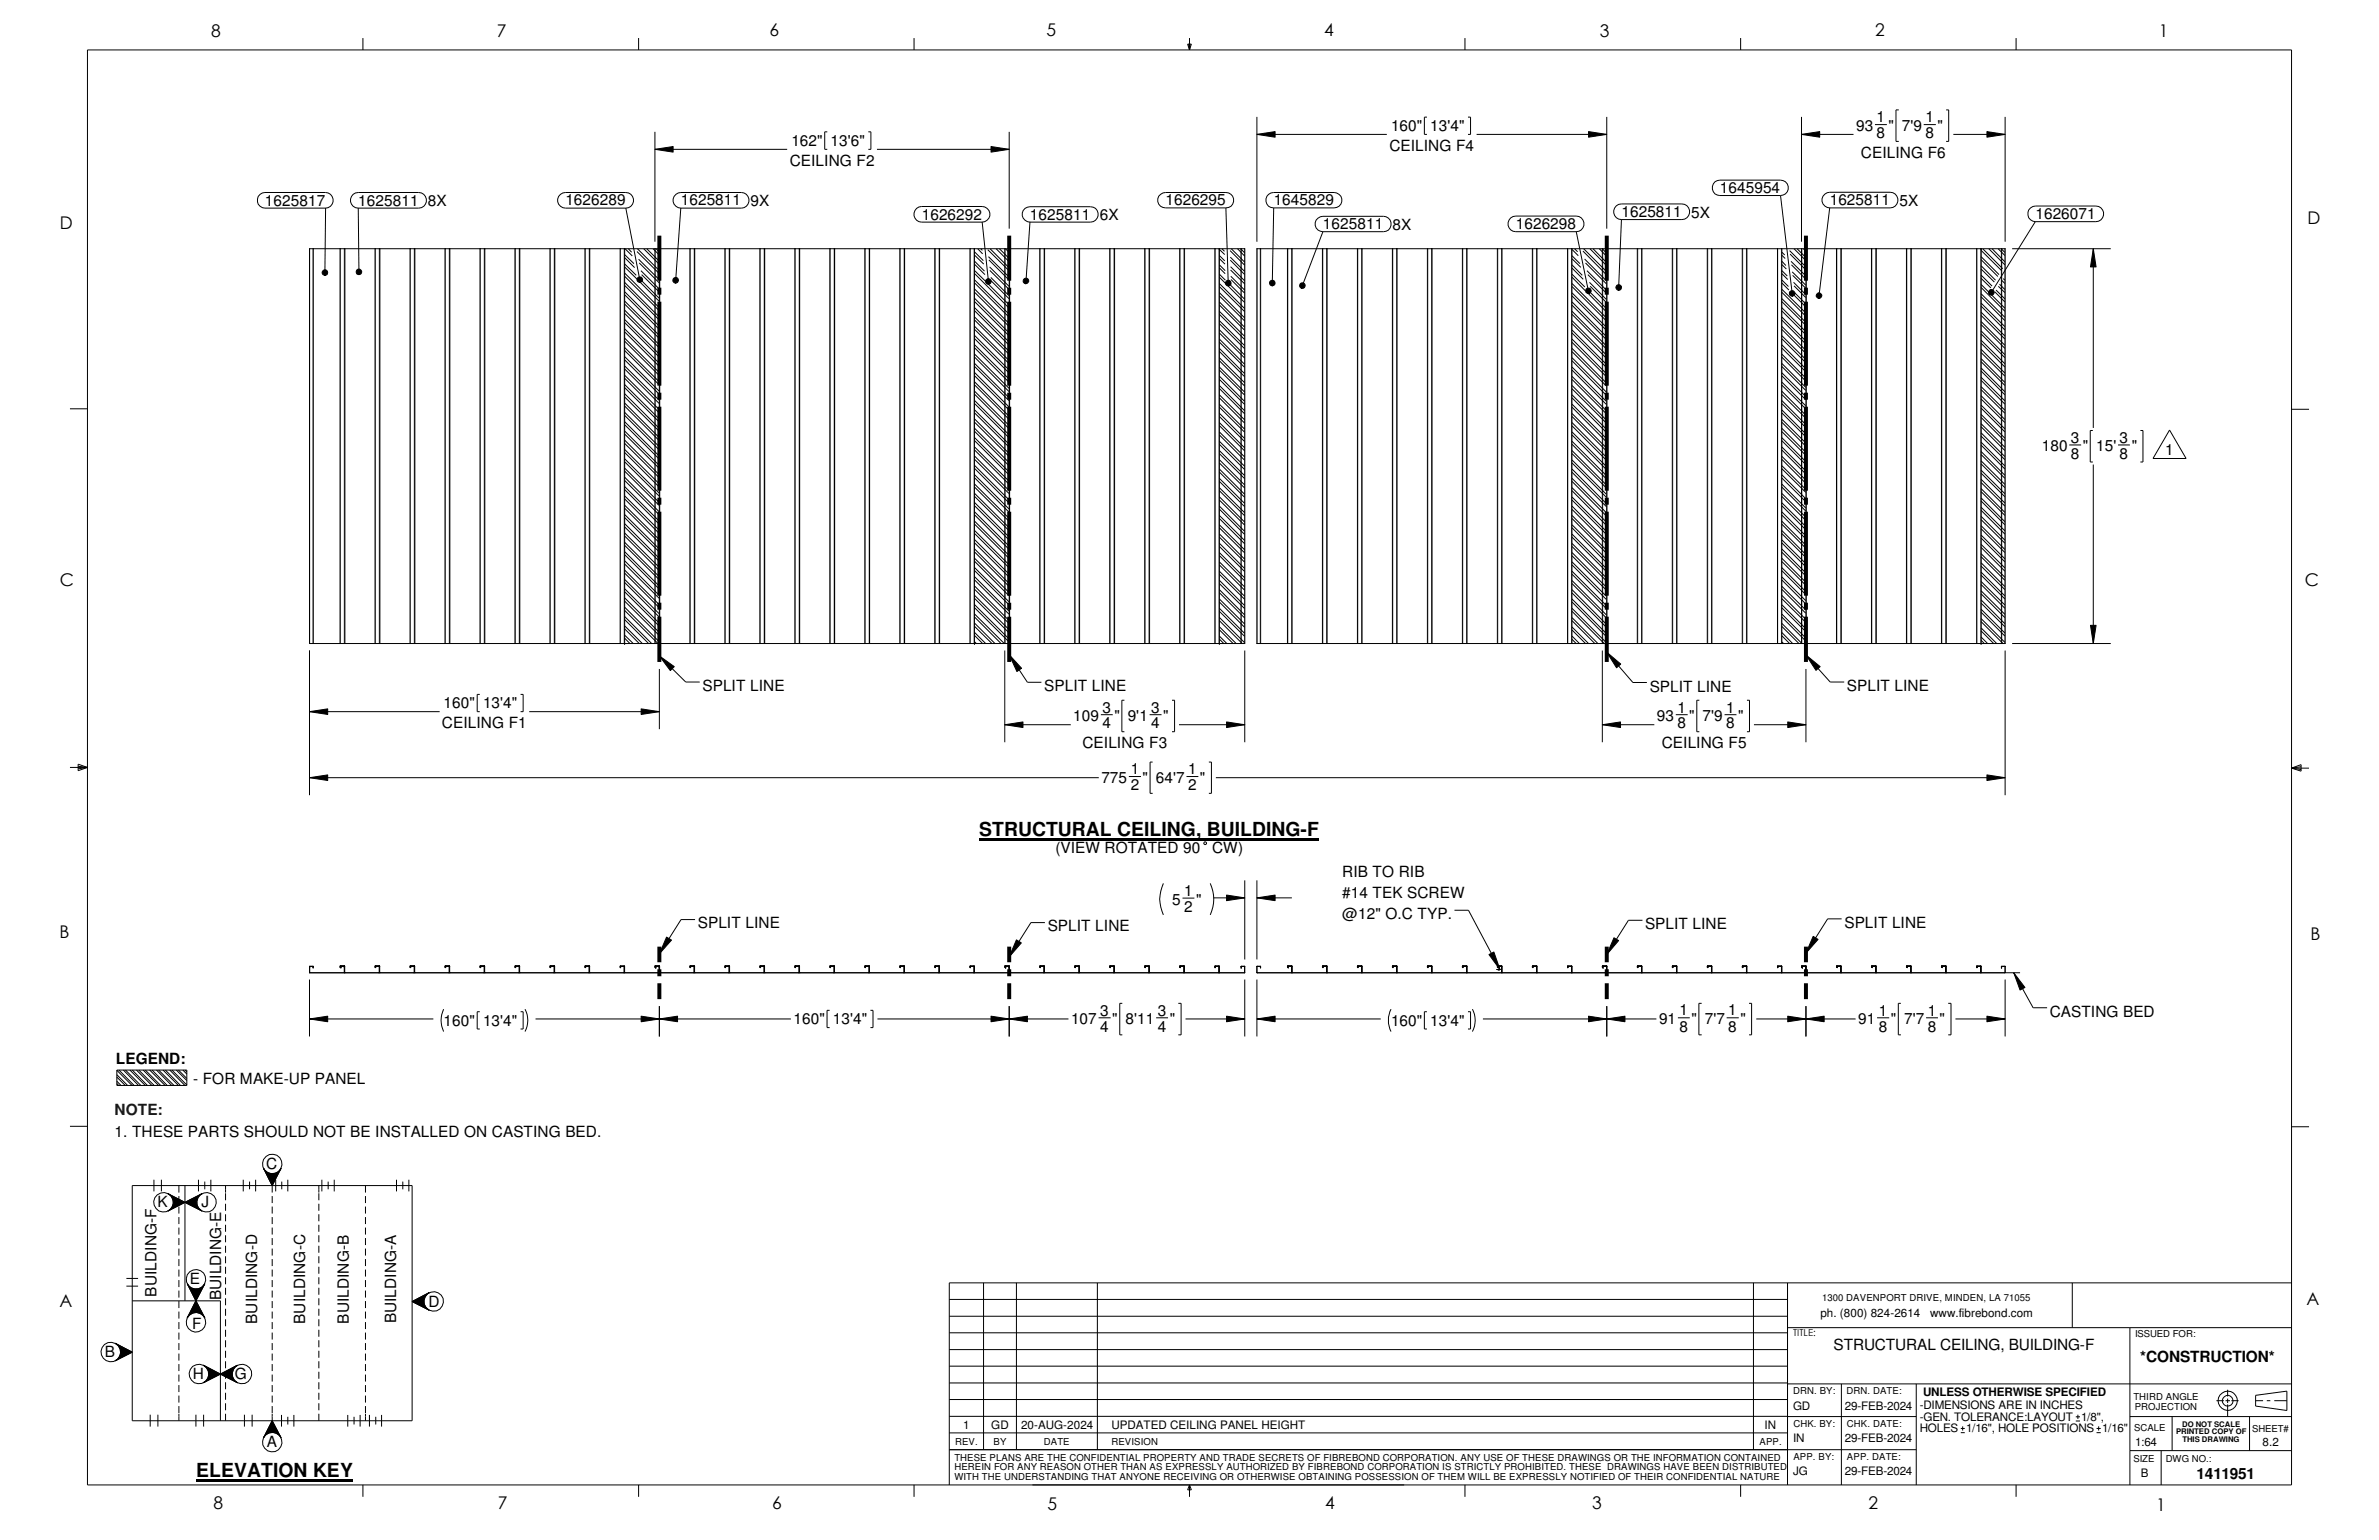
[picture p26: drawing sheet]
<svg xmlns="http://www.w3.org/2000/svg" width="432mm" height="279mm" viewBox="0 0 432 279" stroke-linecap="round" stroke-linejoin="round" font-family="sans-serif">
<defs><g id="words">
<g font-size="3.5">
<text x="177.7" y="151.7">STRUCTURAL CEILING, BUILDING-F</text>
<text x="35.6" y="268">ELEVATION KEY</text>
</g>
<g font-size="3.2">
<text x="38.3" y="6.6">8</text>
<text x="90.2" y="6.7">7</text>
<text x="139.7" y="6.5">6</text>
<text x="189.9" y="6.5">5</text>
<text x="240.4" y="6.6">4</text>
<text x="290.4" y="6.7">3</text>
<text x="340.4" y="6.5">2</text>
<text x="391.8" y="6.7">1</text>
<text x="10.9" y="41.5">D</text>
<text x="418.8" y="40.7">D</text>
<text x="10.8" y="106.3">C</text>
<text x="418.3" y="106.4">C</text>
<text x="10.8" y="170.2">B</text>
<text x="419.4" y="170.6">B</text>
<text x="10.8" y="237.2">A</text>
<text x="418.6" y="236.7">A</text>
<text x="38.8" y="273.8">8</text>
<text x="90.3" y="273.8">7</text>
<text x="140.2" y="273.8">6</text>
<text x="190.1" y="273.9">5</text>
<text x="240.5" y="273.8">4</text>
<text x="289" y="273.9">3</text>
<text x="339.1" y="273.9">2</text>
<text x="391.3" y="274.1">1</text>
</g>
<g font-size="2.8">
<text x="252.5" y="23.8">160&quot;</text>
<text x="259.6" y="23.8">13'4&quot;</text>
<text x="336.9" y="23.8">93</text>
<text x="340.6" y="22.2">1</text>
<text x="342.8" y="23.8">&quot;</text>
<text x="345.2" y="23.8">7'9</text>
<text x="349.5" y="22.2">1</text>
<text x="351.7" y="23.8">&quot;</text>
<text x="143.6" y="26.5">162&quot;</text>
<text x="150.7" y="26.5">13'6&quot;</text>
<text x="252.2" y="27.4">CEILING F4</text>
<text x="337.8" y="28.7">CEILING F6</text>
<text x="340.6" y="25.1">8</text>
<text x="349.5" y="25.1">8</text>
<text x="143.3" y="30.1">CEILING F2</text>
<text x="312.2" y="35">1645954</text>
<text x="48.1" y="37.3">1625817</text>
<text x="65" y="37.3">1625811</text>
<text x="77.6" y="37.5">8X</text>
<text x="102.6" y="37.3">1626289</text>
<text x="123.6" y="37.3">1625811</text>
<text x="136.2" y="37.5">9X</text>
<text x="167.3" y="39.8">1626292</text>
<text x="186.9" y="39.8">1625811</text>
<text x="199.6" y="40">6X</text>
<text x="211.5" y="37.3">1626295</text>
<text x="231.2" y="37.3">1645829</text>
<text x="240.1" y="41.6">1625811</text>
<text x="252.8" y="41.8">8X</text>
<text x="275.1" y="41.6">1626298</text>
<text x="294.3" y="39.4">1625811</text>
<text x="307" y="39.5">5X</text>
<text x="332.1" y="37.3">1625811</text>
<text x="344.8" y="37.4">5X</text>
<text x="369.4" y="39.7">1626071</text>
<text x="370.6" y="81.9">180</text>
<text x="375.9" y="83.2">8</text>
<text x="375.9" y="80.3">3</text>
<text x="378" y="81.9">&quot;</text>
<text x="380.4" y="81.9">15'</text>
<text x="384.7" y="80.3">3</text>
<text x="384.7" y="83.2">8</text>
<text x="386.9" y="81.9">&quot;</text>
<text x="393" y="82.6">1</text>
<text x="127.5" y="125.3">SPLIT LINE</text>
<text x="189.5" y="125.4">SPLIT LINE</text>
<text x="299.4" y="125.5">SPLIT LINE</text>
<text x="335.2" y="125.4">SPLIT LINE</text>
<text x="80.5" y="128.5">160&quot;</text>
<text x="87.7" y="128.5">13'4&quot;</text>
<text x="194.8" y="130.9">109</text>
<text x="200.1" y="129.3">3</text>
<text x="202.3" y="130.9">&quot;</text>
<text x="204.7" y="130.9">9'1</text>
<text x="209" y="129.3">3</text>
<text x="211.1" y="130.9">&quot;</text>
<text x="300.7" y="130.9">93</text>
<text x="304.5" y="129.3">1</text>
<text x="306.6" y="130.9">&quot;</text>
<text x="309" y="130.9">7'9</text>
<text x="313.3" y="129.3">1</text>
<text x="315.5" y="130.9">&quot;</text>
<text x="80.2" y="132.2">CEILING F1</text>
<text x="196.5" y="135.8">CEILING F3</text>
<text x="200.1" y="132.2">4</text>
<text x="209" y="132.2">4</text>
<text x="301.6" y="135.8">CEILING F5</text>
<text x="304.5" y="132.2">8</text>
<text x="313.3" y="132.2">8</text>
<text x="199.9" y="142.1">775</text>
<text x="205.2" y="140.5">1</text>
<text x="205.2" y="143.3">2</text>
<text x="207.4" y="142.1">&quot; 64'7</text>
<text x="215.6" y="143.3">2</text>
<text x="215.6" y="140.5">1</text>
<text x="217.8" y="142.1">&quot;</text>
<text x="191.6" y="154.7">(VIEW ROTATED 90</text>
<text x="220" y="154.7">CW)</text>
<text x="243.6" y="159.1">RIB TO RIB</text>
<text x="212.8" y="164.1">5</text>
<text x="214.9" y="165.4">2</text>
<text x="214.9" y="162.5">1</text>
<text x="217.1" y="164.1">&quot;</text>
<text x="243.6" y="162.9">#14 TEK SCREW</text>
<text x="243.6" y="166.8">@12&quot; O.C TYP.</text>
<text x="126.7" y="168.4">SPLIT LINE</text>
<text x="190.2" y="169">SPLIT LINE</text>
<text x="298.6" y="168.6">SPLIT LINE</text>
<text x="334.8" y="168.3">SPLIT LINE</text>
<text x="144" y="185.8">160&quot;</text>
<text x="151.2" y="185.8">13'4&quot;</text>
<text x="194.4" y="185.8">107</text>
<text x="199.7" y="184.3">3</text>
<text x="201.9" y="185.8">&quot;</text>
<text x="204.3" y="185.8">8'11</text>
<text x="210.1" y="184.3">3</text>
<text x="212.3" y="185.8">&quot;</text>
<text x="301.1" y="185.8">91</text>
<text x="304.8" y="184.2">1</text>
<text x="307" y="185.8">&quot; 7'7</text>
<text x="313.7" y="184.2">1</text>
<text x="315.9" y="185.8">&quot;</text>
<text x="337.3" y="185.8">91</text>
<text x="341" y="184.3">1</text>
<text x="343.2" y="185.8">&quot;</text>
<text x="345.6" y="185.8">7'7</text>
<text x="349.9" y="184.3">1</text>
<text x="352" y="185.8">&quot;</text>
<text x="372" y="184.4">CASTING BED</text>
<text x="80.5" y="186.1">160&quot;</text>
<text x="87.7" y="186.1">13'4&quot;</text>
<text x="199.7" y="187.2">4</text>
<text x="210.1" y="187.2">4</text>
<text x="252.5" y="186.1">160&quot;</text>
<text x="259.6" y="186.1">13'4&quot;</text>
<text x="304.8" y="187.2">8</text>
<text x="313.7" y="187.2">8</text>
<text x="341" y="187.2">8</text>
<text x="349.9" y="187.2">8</text>
<text x="21" y="193">LEGEND:</text>
<text x="35.1" y="196.7">- FOR MAKE-UP PANEL</text>
<text x="20.8" y="206.2">1. THESE PARTS SHOULD NOT BE INSTALLED ON CASTING BED.</text>
<text x="48.3" y="212.1">C</text>
<text x="28.6" y="219.1">K</text>
<text x="36.6" y="219">J</text>
<text x="34.5" y="233">E</text>
<text x="28.4" y="235.2" transform="rotate(-90 28.4 235.2)">BUILDING-F</text>
<text x="40.1" y="235.9" transform="rotate(-90 40.1 235.9)">BUILDING-E</text>
<text x="77.8" y="237.1">D</text>
<text x="34.9" y="241.1">F</text>
<text x="46.7" y="240.2" transform="rotate(-90 46.7 240.2)">BUILDING-D</text>
<text x="55.4" y="240.2" transform="rotate(-90 55.4 240.2)">BUILDING-C</text>
<text x="63.3" y="240.2" transform="rotate(-90 63.3 240.2)">BUILDING-B</text>
<text x="71.9" y="240.1" transform="rotate(-90 71.9 240.1)">BUILDING-A</text>
<text x="332.8" y="244.9">STRUCTURAL CEILING, BUILDING-F</text>
<text x="19" y="246.3">B</text>
<text x="35" y="250.2">H</text>
<text x="42.6" y="250.1">G</text>
<text x="388.5" y="247.1">*CONSTRUCTION*</text>
<text x="48.4" y="262.5">A</text>
<text x="398.7" y="268.4">1411951</text>
</g>
<text font-size="2.8" fill="#191924" x="20.8" y="202.3">NOTE:</text>
<g font-size="2.1">
<text x="330.4" y="239">ph. (800) 824-2614</text>
<text x="350.4" y="239">www.fibrebond.com</text>
<text x="325.5" y="255.7">GD</text>
<text x="334.9" y="255.7">29-FEB-2024</text>
<text x="348.4" y="255.7">-DIMENSIONS ARE IN INCHES</text>
<text x="348.4" y="257.8">-GEN. TOLERANCE:LAYOUT</text>
<text x="349" y="253.2">UNLESS OTHERWISE SPECIFIED</text>
<text x="377.7" y="257.8">1/8&quot;,</text>
<text x="174.8" y="259.2">1</text>
<text x="179.9" y="259.2">GD</text>
<text x="185.3" y="259.2">20-AUG-2024</text>
<text x="201.7" y="259.2">UPDATED CEILING PANEL HEIGHT</text>
<text x="320.3" y="259.2">IN</text>
<text x="325.5" y="261.6">IN</text>
<text x="334.9" y="261.6">29-FEB-2024</text>
<text x="348.4" y="259.9">HOLES 1/16&quot;, HOLE POSITIONS 1/16&quot;</text>
<text x="387.6" y="262.4">1:64</text>
<text x="410.7" y="262.4">8.2</text>
<text x="325.5" y="267.6">JG</text>
<text x="334.9" y="267.6">29-FEB-2024</text>
<text x="388.6" y="267.9">B</text>
</g>
<g font-size="1.7">
<text x="330.7" y="236.1">1300 DAVENPORT DRIVE, MINDEN, LA 71055</text>
<text x="325.5" y="242.4">TITLE:</text>
<text x="387.5" y="242.7">ISSUED FOR:</text>
<text x="325.5" y="252.9">DRN. BY:</text>
<text x="335.2" y="252.9">DRN. DATE:</text>
<text x="387.2" y="254">THIRD ANGLE</text>
<text x="387.5" y="255.7">PROJECTION</text>
<text x="173.4" y="262.2">REV.</text>
<text x="180.3" y="262.2">BY</text>
<text x="189.5" y="262.2">DATE</text>
<text x="201.7" y="262.2">REVISION</text>
<text x="319.4" y="262.2">APP.</text>
<text x="325.5" y="258.9">CHK. BY:</text>
<text x="335.2" y="258.9">CHK. DATE:</text>
<text x="387.3" y="259.7">SCALE</text>
<text x="408.8" y="259.8">SHEET#</text>
<text x="173.2" y="266.8">HEREIN FOR ANY REASON OTHER THAN AS EXPRESSLY AUTHORIZED BY FIBREBOND CORPORATION IS STRICTLY PROHIBITED. THESE DRAWINGS HAVE BEEN DISTRIBUTED</text>
<text x="173.2" y="268.6">WITH THE UNDERSTANDING THAT ANYONE RECEIVING OR OTHERWISE OBTAINING POSSESSION OF THEM WILL BE EXPRESSLY NOTIFIED OF THEIR CONFIDENTIAL NATURE</text>
<text x="173.2" y="265">THESE PLANS ARE THE CONFIDENTIAL PROPERTY AND TRADE SECRETS OF FIBREBOND CORPORATION. ANY USE OF THESE DRAWINGS OR THE INFORMATION CONTAINED</text>
<text x="325.5" y="264.9">APP. BY:</text>
<text x="335.2" y="264.8">APP. DATE:</text>
<text x="387.2" y="265.3">SIZE</text>
<text x="393.1" y="265.3">DWG NO.:</text>
</g>
<g font-size="1.4">
<text x="395" y="260.2">PRINTED COPY OF</text>
<text x="396.1" y="258.8">DO NOT SCALE</text>
<text x="396.2" y="261.7">THIS DRAWING</text>
</g>
</g></defs>
<g fill="none" stroke="#000" stroke-width=".18">
<path d="M15.9 9.1h400v260.3h-400zM65.9 6.9v2.2M115.9 6.9v2.2M165.9 6.9v2.2M215.6 8h.6l-.3 1.1zM215.7 8l.2 1.1M215.9 6.9v2.2M216 8l-.1 1.1M265.9 6.9v2.2M315.9 6.9v2.2M344.6 19.9h-.5v5.8h.5M353.2 19.9h.5v5.8h-.5"/>
<path d="M365.9 6.9v2.2M47.2 35.3l.9-.4h11a1.42 1.42 0 0 1 1.4 1.4 1.42 1.42 0 0 1-1.4 1.5h-11a1.41 1.41 0 0 1-1.3-1 1.41 1.41 0 0 1 .4-1.5zM59.1 37.7l-.1 11.7M64.1 35.3l.4-.3 .5-.1h11a1.42 1.42 0 0 1 1.4 1.4 1.42 1.42 0 0 1-1.4 1.5h-11a1.43 1.43 0 0 1-1.3-1 1.43 1.43 0 0 1 .4-1.5zM65 37.7l.2 11.6M101.7 35.3l.9-.4h11a1.42 1.42 0 0 1 1.4 1.4 1.42 1.42 0 0 1-1.4 1.5h-11a1.41 1.41 0 0 1-1.3-1 1.41 1.41 0 0 1 .4-1.5zM113.6 37.7l2.5 13M118.9 27.1l3.3-.5v1zM118.9 23.9v20M118.9 27.1h24M122.7 35.3l.9-.4h11a1.42 1.42 0 0 1 1.4 1.4 1.42 1.42 0 0 1-1.4 1.5h-11a1.41 1.41 0 0 1-1.4-1 1.41 1.41 0 0 1 .5-1.5zM123.6 37.7l-1 13.1"/>
<path d="M150.2 23.9h-.5v3.2h.5M157.6 23.9h.5v3.2h-.5M159.2 27.1h24M166.4 37.8l.9-.3h11a1.42 1.42 0 0 1 1.4 1.4 1.42 1.42 0 0 1-1.4 1.4h-11a1.43 1.43 0 0 1-1.3-.9 1.43 1.43 0 0 1 .4-1.6zM179.9 26.6l3.3 .5-3.3 .5zM183.2 23.9v17.6M186.1 37.8l.8-.3h11a1.4 1.4 0 0 1 1.4 1.4 1.4 1.4 0 0 1-1.4 1.4h-11a1.41 1.41 0 0 1-1.3-.9 1.41 1.41 0 0 1 .5-1.6zM210.3 35.6l.8-.6 .4-.1h11a1.4 1.4 0 0 1 1.4 1.4 1.4 1.4 0 0 1-1.4 1.4h-11a1.4 1.4 0 0 1-1.2-2.1zM222.5 37.7l.4 13.7M228.1 24.4l3.3-.5v1zM228.1 21.2v22.7M228.1 24.4h23.6"/>
<path d="M230.3 35.3l.4-.3 .5-.1h10.9a1.4 1.4 0 0 1 1.5 1.4 1.4 1.4 0 0 1-1.5 1.4h-10.9a1.39 1.39 0 0 1-1.4-.9 1.39 1.39 0 0 1 .5-1.5zM231.2 37.7l-.3 13.7M238.9 39.9l.7-.6 .5-.1h11a1.4 1.4 0 0 1 1.4 1.4 1.4 1.4 0 0 1-1.4 1.4h-11a1.4 1.4 0 0 1-1.2-2.1zM259 21.3h-.5v3.1h.5M266.4 21.3h.5v3.1h-.5M268 24.4h23.6M274.2 39.5l.4-.2 .5-.1h11a1.42 1.42 0 0 1 1.4 1.4 1.42 1.42 0 0 1-1.4 1.4h-11a1.43 1.43 0 0 1-1.3-.9 1.43 1.43 0 0 1 .4-1.6zM288.3 23.9l3.3 .5-3.3 .5zM291.6 21.2v20.3M293.4 37.3l.4-.2 .5-.1h11a1.42 1.42 0 0 1 1.4 1.4 1.42 1.42 0 0 1-1.4 1.4h-11a1.43 1.43 0 0 1-1.3-.9 1.43 1.43 0 0 1 .4-1.6zM294.3 39.8l-.5 12.4M311.3 33l.9-.3h11a1.4 1.4 0 0 1 1.4 1.4 1.4 1.4 0 0 1-1.4 1.4h-11a1.42 1.42 0 0 1-1.3-1 1.42 1.42 0 0 1 .4-1.5z"/>
<path d="M323.2 35.5l2.1 17.7 2.4 2.5M327 24.4l3.3-.5v1zM327 21.2v22.7M327 24.4h9.4M331.2 35.2l.9-.3h11a1.42 1.42 0 0 1 1.4 1.4 1.42 1.42 0 0 1-1.4 1.4h-11a1.41 1.41 0 0 1-1.3-.9 1.41 1.41 0 0 1 .4-1.6zM332.1 37.7l-1.9 15.9M340.3 22.6h2.2M349.2 22.6h2.2M354.5 24.4h9.4M360.6 23.9l3.3 .5-3.3 .5zM363.9 21.2v22.7M368.6 37.7l.8-.3h11a1.42 1.42 0 0 1 1.4 1.4 1.42 1.42 0 0 1-1.4 1.4h-11a1.41 1.41 0 0 1-1.3-.9 1.41 1.41 0 0 1 .5-1.6z"/>
<path d="M56.2 45.1h169.7v71.7h-169.7zM56.9 45.1v71.7M58.6 49.1a.49 .49 0 0 1 .8 .2 .49 .49 0 0 1-.4 .7v-.6v.6a.48 .48 0 0 1-.5-.4 .48 .48 0 0 1 .1-.5zM61.7 45.1v71.7M62.6 45.1v71.7M64.8 49a.51 .51 0 0 1 .8 .1 .51 .51 0 0 1-.4 .7v-.5v.5a.51 .51 0 0 1-.5-.3 .51 .51 0 0 1 .1-.5zM68.1 45.1v71.7M68.9 45.1v71.7M74.4 45.1v71.7M75.3 45.1v71.7M80.8 45.1v71.7M81.6 45.1v71.7"/>
<path d="M87.1 45.1v71.7M88 45.1v71.7M93.5 45.1v71.7M94.3 45.1v71.7M99.8 45.1v71.7M100.7 45.1v71.7M106.2 45.1v71.7M107 45.1v71.7M112.6 45.1v71.7M113.4 45.1h.1M113.4 45.1v71.7M113.4 49.5l6.2 6.3"/>
<path d="M113.4 51.2l6.2 6.3M113.4 52.9l6.2 6.2M113.4 54.6l6.2 6.2M113.4 56.3l6.2 6.2M113.4 58l6.2 6.2M113.4 59.6l6.2 6.3M113.4 50.1l6.2 6.2M113.4 51.8l6.2 6.2M113.4 53.5l6.2 6.2M113.4 55.2l6.2 6.2M113.4 56.9l6.2 6.2M113.4 58.5l6.2 6.3"/>
<path d="M113.4 46.2l1.7 1.6M113.4 47.9l2.1 2.1M113.4 46.7l1.8 1.9M113.4 48.4l2.2 2.2M113.5 45.1l1.3 1.3M114 45.1l.6 .7M115.6 45.6l4 4M115.7 50.5a.5 .5 0 0 1 .8 0 .5 .5 0 0 1-.3 .7l-.1-.5 .1 .5h-.2a.49 .49 0 0 1-.3-.7zM115.7 45.1l3.9 4M115.8 50.8l3.8 3.9M115.9 47l3.7 3.7M116 47.7l3.6 3.6"/>
<path d="M116.2 50.7l3.4 3.4M116.3 49.1l3.3 3.3M116.5 49.8l3.1 3.2M116.8 45.1l2.8 2.8M117.4 45.1l2.2 2.3M118.5 45.1l1.1 1.1M118.9 45.1v71.7M119.1 45.1l.5 .6M119.7 45.1v71.7M122.3 50.5a.51 .51 0 0 1 .8 .2 .51 .51 0 0 1-.5 .7v-.6v.6a.5 .5 0 0 1-.5-.4 .5 .5 0 0 1 .2-.5zM125.2 45.1v71.7M126.1 45.1v71.7"/>
<path d="M131.6 45.1v71.7M132.4 45.1v71.7M137.9 45.1v71.7M138.8 45.1v71.7M144.3 45.1v71.7M145.1 45.1v71.7M150.6 45.1v71.7M151.5 45.1v71.7M157 45.1v71.7M157.8 45.1v71.7M163.3 45.1v71.7M164.2 45.1v71.7"/>
<path d="M169.7 45.1v71.7M170.5 45.1v71.7M176.1 45.1v71.7M176.9 45.1h.1M176.9 45.1v71.7M176.9 45.7l1.6 1.6M176.9 47.4l1.8 1.8M176.9 50.8l6.2 6.2M176.9 52.4l6.2 6.3M176.9 54.1l6.2 6.3M176.9 55.8l6.2 6.2M176.9 57.5l6.2 6.2"/>
<path d="M176.9 59.2l6.2 6.2M176.9 47.9l1.9 1.9M176.9 49.6l6.2 6.3M176.9 51.3l6.2 6.2M176.9 53l6.2 6.2M176.9 54.7l6.2 6.2M176.9 56.3l6.2 6.3M176.9 58l6.2 6.3M176.9 59.7l6.2 6.3M176.9 49.1l2 2M176.9 46.3l1.7 1.6M177.5 45.1l.9 1"/>
<path d="M178 45.1l.3 .3M178.3 40.3l1.1 10.8M178.9 51.1l4.2 4.2M179 50.8a.51 .51 0 0 1 .8 0 .51 .51 0 0 1-.3 .8l-.1-.5 .1 .5a.5 .5 0 0 1-.6-.3 .5 .5 0 0 1 .1-.5zM179.3 45.3l3.8 3.8M179.4 46.6l3.7 3.6M179.5 47.2l3.6 3.6M179.6 48.4l3.5 3.5M179.7 49.1l3.4 3.4M179.7 45.1l3.4 3.5M179.8 50.3l3.3 3.3M179.9 50.9l3.2 3.3"/>
<path d="M180.8 45.1l2.3 2.4M181.4 45.1l1.7 1.8M182.4 45.1v71.7M182.5 45.1l.6 .7M183 45.1l.1 .1M183.2 45.1v71.7M185.9 50.6a.51 .51 0 0 1 .8 .2 .51 .51 0 0 1-.5 .7v-.5v.5a.5 .5 0 0 1-.5-.4 .5 .5 0 0 1 .2-.5zM186.9 40.3l-.7 10.7M188.7 45.1v71.7M189.6 45.1v71.7M195.1 45.1v71.7M195.9 45.1v71.7"/>
<path d="M201.4 45.1v71.7M202.3 45.1v71.7M207.8 45.1v71.7M208.6 45.1v71.7M214.1 45.1v71.7M215 45.1v71.7M220.5 45.1v71.7M221.3 45.1h.1M221.3 45.1v71.7M221.3 46.4l1 .9M221.3 48l1.1 1.1M221.3 49.7l1.1 1.1"/>
<path d="M221.3 51.4l4.6 4.6M221.3 53.1l4.6 4.6M221.3 54.8l4.6 4.6M221.3 56.5l4.6 4.5M221.3 58.2l4.6 4.5M221.3 59.8l4.6 4.6M221.3 48.6l1.1 1.1M221.3 50.3l4.6 4.6M221.3 52l4.6 4.5M221.3 53.7l4.6 4.5M221.3 55.3l4.6 4.6M221.3 57l4.6 4.6"/>
<path d="M221.3 58.7l4.6 4.5M221.3 45.3l1 .9M221.3 46.9l1 1M221.8 45.1l.4 .5M222.6 51a.5 .5 0 0 1 .8 .2 .5 .5 0 0 1-.4 .7l-.1-.5 .1 .5a.49 .49 0 0 1-.5-.3 .49 .49 0 0 1 .1-.6zM223 51.4l2.9 2.9M223.3 45.5l2.6 2.6M223.3 46.7l2.6 2.5M223.3 47.2l2.6 2.6M223.4 48.4l2.5 2.5M223.4 49l2.5 2.5M223.4 50.1l2.5 2.5"/>
<path d="M223.4 50.7l2.5 2.5M223.5 45.1l2.4 2.4M224.6 45.1l1.3 1.3M225.2 45.1l.7 .7M225.3 45.1v71.7M228.1 45.1h135.8v71.7h-135.8zM228.8 45.1v71.7M230.6 51a.51 .51 0 0 1 .8 .2 .51 .51 0 0 1-.5 .7v-.5v.5a.52 .52 0 0 1-.4-.4 .52 .52 0 0 1 .1-.5zM233.7 45.1v71.7M234.5 45.1v71.7M236 51.5a.51 .51 0 0 1 .9 .2 .51 .51 0 0 1-.7 .6l.2-.5-.2 .5a.49 .49 0 0 1-.2-.8zM240 45.1v71.7"/>
<path d="M240.1 42l-3.7 9.8M240.8 45.1v71.7M246.4 45.1v71.7M247.2 45.1v71.7M252.7 45.1v71.7M253.5 45.1v71.7M259.1 45.1v71.7M259.9 45.1v71.7M265.4 45.1v71.7M266.2 45.1v71.7M271.8 45.1v71.7M272.6 45.1v71.7"/>
<path d="M278.1 45.1v71.7M278.9 45.1v71.7M284.5 45.1v71.7M285.3 45.1v71.7M285.3 46.4l1.5 1.4M285.3 49.7l2.4 2.4M285.3 51.4l6.2 6.3M285.3 53.1l6.2 6.3M285.3 54.8l6.2 6.2M285.3 56.5l6.2 6.2M285.3 58.2l6.2 6.2M285.3 59.9l6.2 6.2"/>
<path d="M285.3 45.3l1.2 1.1M285.3 48.6l2.1 2.1M285.3 52l6.2 6.2M285.3 53.7l6.2 6.2M285.3 55.4l6.2 6.2M285.3 57l6.2 6.3M285.3 58.7l6.2 6.3M285.3 48l1.9 2M285.3 46.9l1.6 1.6M285.3 50.3l2.5 2.5M285.8 45.1l.5 .6M286.1 42l2.2 10.7"/>
<path d="M287.3 45.6l4.2 4.2M287.4 45.1l4.1 4.1M287.6 47l3.9 3.9M287.8 47.7l3.7 3.8M287.9 52.5a.5 .5 0 0 1 .8 0 .5 .5 0 0 1-.3 .8l-.1-.6 .1 .6h-.2a.49 .49 0 0 1-.3-.8zM287.9 52.8l3.6 3.8M288 49.1l3.5 3.5M288.2 49.8l3.3 3.4M288.3 52.7l3.2 3.3M288.5 51.2l3 3.1M288.6 45.1l2.9 3M288.6 51.9l2.9 3"/>
<path d="M289.1 45.1l2.4 2.5M290.3 45.1l1.2 1.3M291.5 45.9l-.7-.8v71.7M291.6 45.1v71.7M293.5 51.8a.52 .52 0 0 1 .8 .2 .52 .52 0 0 1-.5 .7v-.5v.5l-.2-.1a.53 .53 0 0 1-.1-.8zM297.2 45.1v71.7M298 45.1v71.7M303.5 45.1v71.7M304.3 45.1v71.7M309.9 45.1v71.7M310.7 45.1v71.7M316.2 45.1v71.7"/>
<path d="M317 45.1v71.7M322.6 45.1v71.7M323.4 45.1v71.7M323.4 49.1l1 1M323.4 50.8l1.2 1.2M323.4 52.5l4.3 4.3M323.4 54.2l4.3 4.3M323.4 55.8l4.3 4.4M323.4 57.5l4.3 4.3M323.4 59.2l4.3 4.3M323.4 46.3l.6 .6M323.4 49.7l1.1 1"/>
<path d="M323.4 51.4l1.3 1.2M323.4 53l4.3 4.4M323.4 54.7l4.3 4.3M323.4 56.4l4.3 4.3M323.4 58.1l4.3 4.3M323.4 59.8l4.3 4.3M323.4 45.8l.5 .5M323.4 47.4l.7 .8M323.4 48l.8 .8M324.8 45.5l2.9 2.9M324.9 52.9a.5 .5 0 0 1 .8 .1 .5 .5 0 0 1-.4 .7v-.5v.5a.5 .5 0 0 1-.5-.2 .5 .5 0 0 1 .1-.6zM324.9 46.1l2.8 2.8"/>
<path d="M325.1 47.4l2.6 2.6M325.2 48l2.5 2.6M325.3 49.3l2.4 2.4M325.4 50l2.3 2.3M325.5 51.2l2.2 2.2M325.6 45.1l2.1 2.1M325.6 51.9l2.1 2.1M325.8 53.1l1.9 2M326.2 45.1l1.5 1.6M327 45.1v71.7M327.3 45.1l.4 .5M327.8 45.1v71.7"/>
<path d="M329.7 53.4a.5 .5 0 0 1 .9 0 .5 .5 0 0 1-.5 .7l.1-.5-.1 .5h-.2a.44 .44 0 0 1-.2-.7zM333.3 45.1v71.7M334.2 45.1v71.7M339.7 45.1v71.7M340.5 45.1v71.7M346 45.1v71.7M346.9 45.1v71.7M352.4 45.1v71.7M353.2 45.1v71.7M358.8 45.1v71.7M359.6 45.1h.1M359.6 45.1v71.7"/>
<path d="M359.6 46.6l3.2 3.2M359.6 48.2l2.6 2.6M359.6 49.9l2 2M359.6 51.6l4.3 4.3M359.6 53.3l4.3 4.3M359.6 55l4.3 4.3M359.6 56.6l4.3 4.4M359.6 58.3l4.3 4.4M359.6 45.4l3.7 3.7M359.6 47.1l3 3.1M359.6 52.2l4.3 4.3M359.6 53.8l4.3 4.4"/>
<path d="M359.6 55.5l4.3 4.4M359.6 57.2l4.3 4.3M359.6 58.9l4.3 4.3M359.6 48.8l2.4 2.4M359.6 50.5l1.8 1.7M359.9 45.1l3.6 3.7M361 45.1l2.9 2.9M361.1 52.6a.51 .51 0 0 1 .9 .4 .51 .51 0 0 1-.8 .5l.2-.5-.2 .5a.48 .48 0 0 1-.1-.9zM361.6 45.1l2.3 2.4M362.1 53l1.8 1.8M362.3 52.6l1.6 1.6M362.7 45.1l1.2 1.3"/>
<path d="M362.7 51.9l1.2 1.2M362.9 51.6l1 .9M363.2 45.1l.7 .7M363.3 45.1v71.7M363.3 50.9l.6 .5M363.6 50.5l.3 .3M365.2 45.1h17.9M369.4 40.2l-8 12.8M379.9 45.1l.5 3.3h-1zM379.9 45.1v32.5M12.7 74.2h3.2M113.4 61.3l6.2 6.3"/>
<path d="M113.4 63l6.2 6.3M113.4 64.7l6.2 6.3M113.4 66.4l6.2 6.2M113.4 68.1l6.2 6.2M113.4 69.8l6.2 6.2M113.4 71.4l6.2 6.3M113.4 73.1l6.2 6.3M113.4 74.8l6.2 6.2M113.4 76.5l6.2 6.2M113.4 78.2l6.2 6.2M113.4 79.8l6.2 6.3M113.4 60.2l6.2 6.3"/>
<path d="M113.4 61.9l6.2 6.2M113.4 63.6l6.2 6.2M113.4 65.3l6.2 6.2M113.4 66.9l6.2 6.3M113.4 68.6l6.2 6.3M113.4 70.3l6.2 6.2M113.4 72l6.2 6.2M113.4 73.7l6.2 6.2M113.4 75.4l6.2 6.2M113.4 77l6.2 6.3M113.4 78.7l6.2 6.3M176.9 60.8l6.2 6.3"/>
<path d="M176.9 62.5l6.2 6.2M176.9 64.2l6.2 6.2M176.9 65.9l6.2 6.2M176.9 67.6l6.2 6.2M176.9 69.3l6.2 6.2M176.9 71l6.2 6.2M176.9 72.6l6.2 6.3M176.9 74.3l6.2 6.3M176.9 76l6.2 6.3M176.9 77.7l6.2 6.2M176.9 79.4l6.2 6.2M176.9 61.4l6.2 6.2"/>
<path d="M176.9 63.1l6.2 6.2M176.9 64.8l6.2 6.2M176.9 66.5l6.2 6.2M176.9 68.2l6.2 6.2M176.9 69.8l6.2 6.3M176.9 71.5l6.2 6.3M176.9 73.2l6.2 6.2M176.9 74.9l6.2 6.2M176.9 76.6l6.2 6.2M176.9 78.2l6.2 6.3M176.9 79.9l6.2 6.2M221.3 61.5l4.6 4.6"/>
<path d="M221.3 63.2l4.6 4.6M221.3 64.9l4.6 4.5M221.3 66.6l4.6 4.5M221.3 68.2l4.6 4.6M221.3 69.9l4.6 4.6M221.3 71.6l4.6 4.6M221.3 73.3l4.6 4.6M221.3 75l4.6 4.5M221.3 76.7l4.6 4.5M221.3 78.4l4.6 4.5M221.3 60.4l4.6 4.5M221.3 62.1l4.6 4.5"/>
<path d="M221.3 63.8l4.6 4.5M221.3 65.4l4.6 4.6M221.3 67.1l4.6 4.6M221.3 68.8l4.6 4.6M221.3 70.5l4.6 4.6M221.3 72.2l4.6 4.6M221.3 73.9l4.6 4.5M221.3 75.6l4.6 4.5M221.3 77.2l4.6 4.6M221.3 78.9l4.6 4.6M285.3 61.5l6.2 6.3M285.3 63.2l6.2 6.3"/>
<path d="M285.3 64.9l6.2 6.2M285.3 66.6l6.2 6.2M285.3 68.3l6.2 6.2M285.3 69.9l6.2 6.3M285.3 71.6l6.2 6.3M285.3 73.3l6.2 6.2M285.3 75l6.2 6.2M285.3 76.7l6.2 6.2M285.3 78.4l6.2 6.2M285.3 60.4l6.2 6.2M285.3 62.1l6.2 6.2M285.3 63.8l6.2 6.2"/>
<path d="M285.3 65.4l6.2 6.3M285.3 67.1l6.2 6.3M285.3 68.8l6.2 6.3M285.3 70.5l6.2 6.3M285.3 72.2l6.2 6.2M285.3 73.9l6.2 6.2M285.3 75.6l6.2 6.2M285.3 77.3l6.2 6.2M285.3 78.9l6.2 6.3M323.4 60.9l4.3 4.3M323.4 62.6l4.3 4.3M323.4 64.3l4.3 4.3"/>
<path d="M323.4 66l4.3 4.3M323.4 67.6l4.3 4.3M323.4 69.3l4.3 4.3M323.4 71l4.3 4.3M323.4 72.7l4.3 4.3M323.4 74.4l4.3 4.3M323.4 76.1l4.3 4.2M323.4 77.7l4.3 4.3M323.4 79.4l4.3 4.3M323.4 61.5l4.3 4.3M323.4 63.2l4.3 4.2M323.4 64.8l4.3 4.3"/>
<path d="M323.4 66.5l4.3 4.3M323.4 68.2l4.3 4.3M323.4 69.9l4.3 4.3M323.4 71.6l4.3 4.3M323.4 73.2l4.3 4.4M323.4 74.9l4.3 4.3M323.4 76.6l4.3 4.3M323.4 78.3l4.3 4.3M323.4 80l4.3 4.3M359.6 60l4.3 4.3M359.6 61.7l4.3 4.3M359.6 63.4l4.3 4.3"/>
<path d="M359.6 65.1l4.3 4.3M359.6 66.8l4.3 4.3M359.6 68.5l4.3 4.2M359.6 70.1l4.3 4.3M359.6 71.8l4.3 4.3M359.6 73.5l4.3 4.3M359.6 75.2l4.3 4.3M359.6 76.9l4.3 4.3M359.6 78.5l4.3 4.3M359.6 60.6l4.3 4.3M359.6 62.3l4.3 4.3M359.6 64l4.3 4.2"/>
<path d="M359.6 65.6l4.3 4.3M359.6 67.3l4.3 4.3M359.6 69l4.3 4.3M359.6 70.7l4.3 4.3M359.6 72.4l4.3 4.3M359.6 74l4.3 4.4M359.6 75.7l4.3 4.4M359.6 77.4l4.3 4.3M359.6 79.1l4.3 4.3M379.9 78.1h-.5v5.7h.5M388.5 78.1h.5v5.7h-.5M393.8 78l3 5.2h-6z"/>
<path d="M415.9 74.3h3.2M113.4 81.5l6.2 6.3M113.4 83.2l6.2 6.3M113.4 84.9l6.2 6.2M113.4 86.6l6.2 6.2M113.4 88.3l6.2 6.2M113.4 90l6.2 6.2M113.4 91.7l6.2 6.2M113.4 93.3l6.2 6.3M113.4 95l6.2 6.3M113.4 96.7l6.2 6.2M113.4 98.4l6.2 6.2"/>
<path d="M113.4 80.4l6.2 6.3M113.4 82.1l6.2 6.2M113.4 83.8l6.2 6.2M113.4 85.5l6.2 6.2M113.4 87.2l6.2 6.2M113.4 88.8l6.2 6.3M113.4 90.5l6.2 6.3M113.4 92.2l6.2 6.2M113.4 93.9l6.2 6.2M113.4 95.6l6.2 6.2M113.4 97.2l6.2 6.3M113.4 98.9l6.2 6.3"/>
<path d="M176.9 81.1l6.2 6.2M176.9 82.7l6.2 6.3M176.9 84.4l6.2 6.3M176.9 86.1l6.2 6.2M176.9 87.8l6.2 6.2M176.9 89.5l6.2 6.2M176.9 91.1l6.2 6.3M176.9 92.8l6.2 6.3M176.9 94.5l6.2 6.3M176.9 96.2l6.2 6.2M176.9 97.9l6.2 6.2M176.9 99.6l6.2 6.2"/>
<path d="M176.9 81.6l6.2 6.2M176.9 83.3l6.2 6.2M176.9 85l6.2 6.2M176.9 86.7l6.2 6.2M176.9 88.3l6.2 6.3M176.9 90l6.2 6.3M176.9 91.7l6.2 6.3M176.9 93.4l6.2 6.3M176.9 95.1l6.2 6.2M176.9 96.8l6.2 6.2M176.9 98.5l6.2 6.2M221.3 80.1l4.6 4.5"/>
<path d="M221.3 81.7l4.6 4.6M221.3 83.4l4.6 4.6M221.3 85.1l4.6 4.6M221.3 86.8l4.6 4.5M221.3 88.5l4.6 4.5M221.3 90.1l4.6 4.6M221.3 91.8l4.6 4.6M221.3 93.5l4.6 4.5M221.3 95.2l4.6 4.5M221.3 96.9l4.6 4.5M221.3 98.6l4.6 4.5M221.3 80.6l4.6 4.6"/>
<path d="M221.3 82.3l4.6 4.5M221.3 84l4.6 4.5M221.3 85.6l4.6 4.6M221.3 87.3l4.6 4.6M221.3 89l4.6 4.6M221.3 90.7l4.6 4.5M221.3 92.4l4.6 4.5M221.3 94.1l4.6 4.5M221.3 95.8l4.6 4.5M221.3 97.5l4.6 4.5M221.3 99.1l4.6 4.6M285.3 80.1l6.2 6.2"/>
<path d="M285.3 81.7l6.2 6.3M285.3 83.4l6.2 6.3M285.3 85.1l6.2 6.3M285.3 86.8l6.2 6.2M285.3 88.5l6.2 6.2M285.3 90.2l6.2 6.2M285.3 91.8l6.2 6.3M285.3 93.5l6.2 6.3M285.3 95.2l6.2 6.2M285.3 96.9l6.2 6.2M285.3 98.6l6.2 6.2M285.3 80.6l6.2 6.3"/>
<path d="M285.3 82.3l6.2 6.2M285.3 84l6.2 6.2M285.3 85.7l6.2 6.2M285.3 87.3l6.2 6.3M285.3 89l6.2 6.3M285.3 90.7l6.2 6.2M285.3 92.4l6.2 6.2M285.3 94.1l6.2 6.2M285.3 95.8l6.2 6.2M285.3 97.5l6.2 6.2M285.3 99.1l6.2 6.3M323.4 81.1l4.3 4.3"/>
<path d="M323.4 82.8l4.3 4.3M323.4 84.5l4.3 4.3M323.4 86.1l4.3 4.4M323.4 87.8l4.3 4.4M323.4 89.5l4.3 4.3M323.4 91.2l4.3 4.3M323.4 92.9l4.3 4.3M323.4 94.6l4.3 4.3M323.4 96.3l4.3 4.3M323.4 98l4.3 4.2M323.4 99.6l4.3 4.3M323.4 81.7l4.3 4.3"/>
<path d="M323.4 83.4l4.3 4.3M323.4 85l4.3 4.3M323.4 86.7l4.3 4.3M323.4 88.4l4.3 4.3M323.4 90.1l4.3 4.3M323.4 91.8l4.3 4.3M323.4 93.5l4.3 4.2M323.4 95.1l4.3 4.3M323.4 96.8l4.3 4.3M323.4 98.5l4.3 4.3M359.6 80.2l4.3 4.3M359.6 81.9l4.3 4.3"/>
<path d="M359.6 83.6l4.3 4.3M359.6 85.3l4.3 4.3M359.6 87l4.3 4.3M359.6 88.6l4.3 4.4M359.6 90.3l4.3 4.4M359.6 92l4.3 4.3M359.6 93.7l4.3 4.3M359.6 95.4l4.3 4.3M359.6 97.1l4.3 4.3M359.6 98.8l4.3 4.2M359.6 80.8l4.3 4.3M359.6 82.5l4.3 4.3"/>
<path d="M359.6 84.2l4.3 4.3M359.6 85.9l4.3 4.2M359.6 87.5l4.3 4.3M359.6 89.2l4.3 4.3M359.6 90.9l4.3 4.3M359.6 92.6l4.3 4.3M359.6 94.3l4.3 4.3M359.6 95.9l4.3 4.3M359.6 97.6l4.3 4.3M359.6 99.3l4.3 4.3M375.6 80.7h2.1M379.9 84.3v32.5"/>
<path d="M384.4 80.7h2.2M56.2 118v26.3M113.4 116.8h.1M113.4 100.1l6.2 6.2M113.4 101.7l6.2 6.3M113.4 103.4l6.2 6.3M113.4 105.1l6.2 6.2M113.4 106.8l6.2 6.2M113.4 108.5l6.2 6.2M113.4 110.2l6.2 6.2M113.4 111.8l4.9 5M113.4 113.5l3.2 3.3"/>
<path d="M113.4 115.2l1.5 1.6M113.4 100.6l6.2 6.2M113.4 102.3l6.2 6.2M113.4 104l6.2 6.2M113.4 105.7l6.2 6.2M113.4 107.4l6.2 6.2M113.4 109.1l6.2 6.2M113.4 110.7l6 6.1M113.4 112.4l4.3 4.4M113.4 114.1l2.6 2.7M113.4 115.8l.9 1M119.7 119l2.7 1.9-.7 .8z"/>
<path d="M119.7 119l4.8 4.7h2.5M176.9 116.8h.1M176.9 101.3l6.2 6.2M176.9 103l6.2 6.2M176.9 104.6l6.2 6.3M176.9 106.3l6.2 6.3M176.9 108l6.2 6.2M176.9 109.7l6.2 6.2M176.9 111.4l5.4 5.4M176.9 113l3.7 3.8M176.9 114.7l2 2.1M176.9 116.4l.3 .4"/>
<path d="M176.9 100.1l6.2 6.3M176.9 101.8l6.2 6.3M176.9 103.5l6.2 6.2M176.9 105.2l6.2 6.2M176.9 106.9l6.2 6.2M176.9 108.5l6.2 6.3M176.9 110.2l6.2 6.3M176.9 111.9l4.8 4.9M176.9 113.6l3.1 3.2M176.9 115.3l1.5 1.5M182.4 118v16.7M183.2 118.8l2.2 2.4-.8 .6z"/>
<path d="M183.2 118.8l3.3 5h2.5M221.3 116.8h.1M221.3 100.2l4.6 4.6M221.3 101.9l4.6 4.6M221.3 103.6l4.6 4.6M221.3 105.3l4.6 4.6M221.3 107l4.6 4.5M221.3 108.7l4.6 4.5M221.3 110.4l4.6 4.5M221.3 112l4.6 4.6M221.3 113.7l3.1 3.1M221.3 115.4l1.4 1.4"/>
<path d="M221.3 100.8l4.6 4.6M221.3 102.5l4.6 4.6M221.3 104.2l4.6 4.5M221.3 105.9l4.6 4.5M221.3 107.5l4.6 4.6M221.3 109.2l4.6 4.6M221.3 110.9l4.6 4.5M221.3 112.6l4.2 4.2M221.3 114.3l2.5 2.5M221.3 116l.8 .8M225.9 118v16.7M285.3 100.2l6.2 6.3"/>
<path d="M285.3 101.9l6.2 6.3M285.3 103.6l6.2 6.3M285.3 105.3l6.2 6.2M285.3 107l6.2 6.2M285.3 108.7l6.2 6.2M285.3 110.4l6.2 6.2M285.3 112.1l4.7 4.7M285.3 113.7l3 3.1M285.3 115.4l1.4 1.4M285.3 100.8l6.2 6.3M285.3 102.5l6.2 6.3M285.3 104.2l6.2 6.2"/>
<path d="M285.3 105.9l6.2 6.2M285.3 107.6l6.2 6.2M285.3 109.2l6.2 6.3M285.3 110.9l5.9 5.9M285.3 112.6l4.2 4.2M285.3 114.3l2.5 2.5M285.3 116l.8 .8M290.8 118v16.7M291.6 118.3l2.6 2.2-.8 .7zM291.6 118.3l4.8 5.5h2.5M323.4 101.3l4.3 4.3M323.4 103l4.3 4.3"/>
<path d="M323.4 104.7l4.3 4.3M323.4 106.4l4.3 4.3M323.4 108l4.3 4.4M323.4 109.7l4.3 4.3M323.4 111.4l4.3 4.3M323.4 113.1l3.7 3.7M323.4 114.8l2 2M323.4 116.5l.3 .3M323.4 100.2l4.3 4.3M323.4 101.9l4.3 4.3M323.4 103.5l4.3 4.4M323.4 105.2l4.3 4.4"/>
<path d="M323.4 106.9l4.3 4.4M323.4 108.6l4.3 4.3M323.4 110.3l4.3 4.3M323.4 112l4.3 4.3M323.4 113.7l3.1 3.1M323.4 115.4l1.4 1.4M327.8 118.8l2.6 2.1-.8 .7zM327.8 118.8l4.4 4.9h2.5M359.6 116.8h.1M359.6 100.5l4.3 4.2M359.6 102.1l4.3 4.3M359.6 103.8l4.3 4.3"/>
<path d="M359.6 105.5l4.3 4.3M359.6 107.2l4.3 4.3M359.6 108.8l4.3 4.4M359.6 110.5l4.3 4.4M359.6 112.2l4.3 4.3M359.6 113.9l2.8 2.9M359.6 115.6l1.2 1.2M359.6 101l4.3 4.3M359.6 102.7l4.3 4.3M359.6 104.4l4.3 4.3M359.6 106l4.3 4.4M359.6 107.7l4.3 4.4"/>
<path d="M359.6 109.4l4.3 4.3M359.6 111.1l4.3 4.3M359.6 112.8l4 4M359.6 114.5l2.3 2.3M359.6 116.2l.6 .6M363.9 118v26.3M365.2 116.8h17.9M379.4 113.5h1l-.5 3.3zM12.7 139.2h3.2M14.2 138.6l1.7 .6-1.7 .6zM14.2 139l1.7 .2M15.9 139.2l-1.7 .3"/>
<path d="M56.2 129.1l3.3-.5v1zM56.2 129.1h23.6M87.1 126h-.5v3.1h.5M94.5 126h.5v3.1h-.5M96.1 129.1h23.6M116.4 128.6l3.3 .5-3.3 .5zM119.7 121.4v10.9M182.4 131.5l3.3-.5v1zM182.4 131.5h12M199.8 129.7h2.2M204.1 127h-.5v5.8h.5M208.7 129.7h2.1"/>
<path d="M209.2 138.3h-.5v5.6h.5M212.7 127h.5v5.8h-.5M214 131.5h11.9M219.4 138.3h.5v5.6h-.5M222.6 131l3.3 .5-3.3 .5zM290.8 131.5l3.3-.5v1zM290.8 131.5h9.5M304.2 129.7h2.1M308.4 127h-.4v5.8h.4M313 129.7h2.2M317.1 127h.4v5.8h-.4M318.3 131.5h9.5"/>
<path d="M324.5 131l3.3 .5-3.3 .5zM327.8 121.4v13.3M415.9 139.4h3.2M415.9 139.4l1.8-.7v1.2zM415.9 139.4l1.8 .2M417.7 139.1l-1.8 .3M56.2 141.1l3.3-.5v1zM56.2 141.1h143.2M204.9 140.9h2.2M215.3 140.9h2.2M220.7 141.1h143.2M225.9 159.7v14.4"/>
<path d="M228.1 159.7v14.4M360.6 140.6l3.3 .5-3.3 .5zM56.2 177.7v10.3M56.2 175.3h.1M56.2 176.5h6.3M56.2 175.3h.6M56.2 175.3v1.2M56.8 175.3l.1 .3-.1-.3h-.6v1.2M56.8 175.3h.1M61.9 175.3l-.1 .3 .1-.3h.6M61.9 175.3h.1M61.9 175.3h.6"/>
<path d="M62.5 175.3h.1M62.5 175.3v1.2M62.5 176.4v.1M62.5 176.4v-1.1h-.7l-.1 .2 .1-.3 .8 .1v1.2M62.5 176.4l.1 .1M62.6 176.5h6.2M68.9 176.4v-1.1h-.8v.2v-.3l.8 .1 .1 1.2M68.9 176.4l.1 .1M68.9 175.3h-.7v.3v-.3h.6v1.2M68.9 176.4l-.1 .1M69 176.5h6.1M75.2 176.4v-1.1h-.7l-.1 .2 .1-.3 .8 .1v1.2"/>
<path d="M75.2 176.4l.1 .1M75.2 175.3h-.7v.3v-.3h.7l-.1 1.2M75.2 176.4l-.1 .1M75.3 176.5h6.2M81.6 176.4v-1.1h-.8v.2v-.3l.8 .1 .1 1.2M81.6 176.4l.1 .1M81.6 175.3h-.7v.3v-.3h.6v1.2M81.6 176.4l-.1 .1M81.7 176.5h6.1M87.9 175.3h-.7v.3v-.3h.7l-.1 1.2M87.9 176.4l-.1 .1M87.9 176.4v-1.1h-.7l-.1 .2 .1-.3 .8 .1v1.2"/>
<path d="M87.9 176.4l.1 .1M88 176.5h6.2M94.3 176.4v-1.1h-.8v.2v-.3l.8 .1 .1 1.2M94.3 176.4l.1 .1M94.3 175.3h-.7v.3v-.3h.6v1.2M94.3 176.4l-.1 .1M94.4 176.5h6.1M100.6 175.3h-.7v.3v-.3h.7l-.1 1.2M100.6 176.4l-.1 .1M100.6 176.4v-1.1h-.7l-.1 .2 .1-.3 .8 .1v1.2M100.6 176.4l.1 .1M100.7 176.5h6.2"/>
<path d="M106.2 175.3h.8h-.8v.2zM107 176.4l.1 .1M107 175.3h-.7v.3v-.3h.6v1.2M107 176.4l-.1 .1M107 175.3v1.1M107.1 176.5h6.1M112.6 175.3h.1M112.6 175.3h.7v1.1M112.6 175.3v.3M112.7 175.3h-.1M113.2 175.3h.1h-.7v.3v-.3h.8v1.2M113.3 176.4l-.1 .1"/>
<path d="M113.3 176.4l.1 .1M113.4 176.5h6.2M119 175.3v.3v-.3h.7M119 175.3h.1M119 175.3h.6M119.6 175.3v1.2M119.6 175.3h.1M119.7 176.4v-1.1h-.8v.2v-.3l.8 .1 .1 1.2M119.7 176.4l.1 .1M119.7 176.4l-.1 .1M119.8 176.5h6.1M121 170l.9 .6-2.2 2.5z"/>
<path d="M125.3 175.3h.7M125.3 175.6h.1M125.3 175.3v.3M125.3 175.3h.7l-.1 1.2M126 176.4v-1.1h-.7l-.1 .2 .1-.3 .8 .1v1.2M126 176.4l.1 .1M126 176.4l-.1 .1M126.1 176.5h6.2M126.2 166.8h-2.6l-3.9 6.3M131.6 175.5v-.3l.8 .1 .1 1.2M131.7 175.3h.7M132.4 176.4l-.1 .1"/>
<path d="M132.4 176.4v-1.1h-.8l.1 .3v-.3h.6v1.2M132.4 176.4l.1 .1M132.5 176.5h6.1M137.9 175.3h.9v1.2M137.9 175.3v.2M137.9 175.5h.1M138 175.3h.7v1.1M138.7 176.4l.1 .1M138.7 175.3h-.7v.3v-.3h.7l-.1 1.2M138.7 176.4l-.1 .1M138.8 176.5h6.2M145.1 176.4v-1.1h-.8v.2v-.3l.8 .1 .1 1.2"/>
<path d="M145.1 176.4l.1 .1M145.1 175.3h-.7v.3v-.3h.6v1.2M145.1 176.4l-.1 .1M145.2 176.5h6.1M151.4 176.4v-1.1h-.7l-.1 .2 .1-.3 .8 .1v1.2M151.4 176.4l.1 .1M151.4 176.4l-.1 .1M151.4 175.3h-.7v.3v-.3h.7l-.1 1.2M151.5 176.5h6.2M157.8 176.4v-1.1h-.8v.2v-.3l.8 .1 .1 1.2M157.8 176.4l.1 .1M157.8 175.3h-.7v.3v-.3h.6v1.2"/>
<path d="M157.8 176.4l-.1 .1M157.9 176.5h6.1M164.1 175.3h-.7v.3v-.3h.7l-.1 1.2M164.1 176.4l-.1 .1M164.1 176.4v-1.1h-.7l-.1 .2 .1-.3 .8 .1v1.2M164.1 176.4l.1 .1M164.2 176.5h6.2M170.5 176.4v-1.1h-.8v.2v-.3l.8 .1 .1 1.2M170.5 176.4l.1 .1M170.5 175.3h-.7v.3v-.3h.6v1.2M170.5 176.4l-.1 .1M170.6 176.5h6.1"/>
<path d="M176.1 175.3h.1M176.1 175.3h.7v1.1M176.1 175.3v.3M176.2 175.3h-.1M176.7 176.5l.1-1.2h-.7v.3v-.3h.8v1.2M176.7 175.3h.1M176.8 176.4l-.1 .1M176.8 176.4l.1 .1M176.9 176.5h6.2M182.5 175.3h.1M182.5 175.3v.3v-.3h.7M182.5 175.3h.6"/>
<path d="M183.1 175.3v1.2M183.1 175.3h.1M183.2 176.4v-1.1h-.8v.2v-.3l.8 .1 .1 1.2M183.2 176.4l.1 .1M183.2 176.4l-.1 .1M183.3 176.5h6.1M184.5 170.5l.9 .6-2.2 2.5zM189.5 176.4v-1.1h-.7l-.1 .2 .1-.3 .8 .1v1.2M189.5 176.4l.1 .1M189.5 175.3h-.7v.3v-.3h.7l-.1 1.2M189.5 176.4l-.1 .1M189.6 176.5h6.2"/>
<path d="M189.7 167.4h-2.6l-3.9 6.2M195.9 176.4v-1.1h-.8v.2v-.3l.8 .1 .1 1.2M195.9 176.4l.1 .1M195.9 175.3h-.7v.3v-.3h.6v1.2M195.9 176.4l-.1 .1M196 176.5h6.1M202.2 175.3h-.7v.3v-.3h.7l-.1 1.2M202.2 176.4l-.1 .1M202.2 176.4v-1.1h-.7l-.1 .2 .1-.3 .8 .1v1.2M202.2 176.4l.1 .1M202.3 176.5h6.2M208.6 175.3h-.7v.3v-.3h.6v1.2"/>
<path d="M208.6 176.4l-.1 .1M208.6 176.4v-1.1h-.8v.2v-.3l.8 .1 .1 1.2M208.6 176.4l.1 .1M208.7 176.5h6.1M211.2 160.3a6.4 6.4 0 0 0 0 5.7M214.1 175.3h.9h-.8v.2zM214.6 162.9h2.2M214.9 176.4l.1 .1M214.9 175.3h-.7v.3v-.3h.7l-.1 1.2M214.9 176.4l-.1 .1M214.9 175.3v1.1M215 176.4v.1"/>
<path d="M215 176.5h6.2M219.7 160.3a6.7 6.7 0 0 1 0 5.7M220.3 162.9h5.6M220.6 175.3h.1M220.6 175.3h.7v1.1M220.6 175.3v.3M221.2 175.3h.1h-.7l-.1 .3v-.3h.8v1.2M221.2 176.4v.1M221.3 176.4l-.1 .1M221.3 176.4v.1M221.3 176.5h4.6M222.6 162.4l3.3 .5-3.3 .5z"/>
<path d="M225.3 175.3h.1M225.3 175.3v.3v-.3h.6v1.2M225.3 175.3h.6M225.9 175.3v1.2M225.9 175.3h.1M225.9 177.7v10.3M228.1 162.9l3.3-.5v1zM228.1 175.3h.7v.3v-.3zM228.1 176.4l.1 .1M228.1 175.3v1.1M228.1 177.7v10.3M228.1 162.9h6.4"/>
<path d="M228.2 176.5h6.2M233.7 175.3l.8-.1-.8 .1v.2zM233.8 175.3h.6v1.2M233.8 175.3h.7M233.8 175.3v.3M234.5 176.4l-.1 .1M234.5 176.4v.1M234.5 175.3v1.1M234.5 176.5h6.2M240 175.3l.8-.1-.7 .1v.2zM240.8 176.4l.1 .1M240.8 175.3h-.7v.3l.1-.3h.6l-.1 1.2"/>
<path d="M240.8 176.4l-.1 .1M240.8 175.3v1.1M240.9 176.5h6.2M246.4 175.3l.8-.1-.8 .1v.2zM246.5 175.3h.6h-.6v.3zM247.1 176.4v.1M247.2 176.4v.1M247.2 176.4l-.1 .1M247.2 175.3v1.1M247.2 176.5h6.2M252.7 175.3l.8-.1-.7 .1v.2zM252.8 175.3h.7"/>
<path d="M252.8 175.6h.1M252.8 175.3v.3M252.9 175.3h.6l-.1 1.2M253.5 176.4l.1 .1M253.5 176.4l-.1 .1M253.5 175.3v1.1M253.6 176.5h6.2M259.2 175.3h.7M259.9 176.4l-.1 .1M259.9 175.3h-.8l.1 .3v-.3h.6v1.2M259.9 175.3l-.8-.1v.3M259.9 176.4v.1"/>
<path d="M259.9 175.3v1.1M259.9 176.5h6.2M264 165.1h2.5l5.7 10.8M265.4 175.3h.8M265.4 175.3v.2M265.4 175.5h.1M265.5 175.3h.7M266.2 175.3h-.7v.3l.1-.3h.6l-.1 1.2M266.2 176.4l-.1 .1M266.2 176.4l.1 .1M266.2 175.3v1.1M266.3 176.5h6.2"/>
<path d="M270.3 173.2l.8-.5 1.1 3.2zM271.6 175.9h.8M271.8 175.3l.8-.1-.8 .1v.2zM271.9 175.8l.3 .3M272 175.8v.3M272.2 175.8l-.3 .3M272.6 176.4v.1M272.6 175.3h-.7v.3v-.3h.6v1.2M272.6 176.4l-.1 .1M272.6 175.3v1.1M272.6 176.5h6.2M278.1 175.3l.8-.1-.7 .1v.2z"/>
<path d="M278.9 175.3h-.7v.3l.1-.3h.6l-.1 1.2M278.9 176.4l-.1 .1M278.9 176.4l.1 .1M278.9 175.3v1.1M279 176.5h6.2M284.5 175.3v.3l.1-.3h.6v1.2M284.5 175.3h.8M284.6 175.3v.3M285.2 175.3h.1M285.3 176.4l-.1 .1M285.3 176.4v.1M285.3 175.3v1.1"/>
<path d="M285.3 176.5h6.2M290.8 175.3l.8-.1-.7 .1v.2zM291 175.3h.6l-.1 1.2M291 175.3h.6M291 175.3v.3M291.6 176.4l.1 .1M291.6 176.4l-.1 .1M291.6 175.3v1.1M291.7 176.5h6.2M292.9 170.1l.9 .5-2.2 2.6zM297.2 175.3l.8-.1-.8 .1v.2zM298 176.4v.1"/>
<path d="M298 175.3h-.7v.3v-.3h.6v1.2M298 176.4l-.1 .1M298 175.3v1.1M298 176.5h6.2M298.1 167h-2.5l-4 6.2M303.5 175.3l.8-.1-.7 .1v.2zM304.3 175.3h-.7v.3l.1-.3h.6l-.1 1.2M304.3 176.4l-.1 .1M304.3 176.4l.1 .1M304.3 175.3v1.1M304.4 176.5h6.2M309.9 175.3l.8-.1-.8 .1v.2z"/>
<path d="M310.7 175.3h-.7v.3v-.3h.6v1.2M310.7 176.4l-.1 .1M310.7 176.4v.1M310.7 175.3v1.1M310.7 176.5h6.2M316.2 175.3l.8-.1-.7 .1v.2zM317 175.3h-.7v.3l.1-.3h.6l-.1 1.2M317 176.4l-.1 .1M317 176.4l.1 .1M317 175.3v1.1M317.1 176.5h6.2M322.6 175.3v.3l.1-.3h.6v1.2"/>
<path d="M322.6 175.3h.8M322.7 175.3v.3M323.3 175.3h.1M323.4 176.4l-.1 .1M323.4 176.4v.1M323.4 175.3v1.1M323.4 176.5h4.3M327.2 175.3h.1M327.2 175.3l-.1 .3 .1-.3h.6M327.2 175.3h.5M327.7 175.3v1.2M327.7 175.3h.1"/>
<path d="M327.8 176.4v-1.1h-.8v.2v-.3l.8 .1 .1 1.2M327.8 176.4l.1 .1M327.8 176.4l-.1 .1M327.9 176.5h6.2M329.1 169.9l.9 .5-2.2 2.5zM333.5 175.3h.6v1.2M333.5 175.3h.6M333.5 175.3v.3M334.1 176.4v.1M334.1 176.4v-1.1h-.7l-.1 .2 .1-.3 .8 .1v1.2M334.1 176.4l.1 .1M334.2 176.5h6.2"/>
<path d="M334.3 166.7h-2.6l-3.9 6.2M339.8 175.3h.7M339.8 175.3h.6v1.2M339.8 175.3l.1 .3M340.5 176.4v-1.1h-.8v.2v-.3l.8 .1 .1 1.2M340.5 176.4l.1 .1M340.5 176.4l-.1 .1M340.6 176.5h6.2M346.2 175.3h.6M346.2 175.3h.6v1.2M346.2 175.3v.3M346.8 176.4v.1"/>
<path d="M346.8 176.4v-1.1h-.7l-.1 .2 .1-.3 .8 .1v1.2M346.8 176.4l.1 .1M346.9 176.5h6.2M352.4 175.3h.8h-.8v.2zM352.5 175.3h.7M352.5 175.3h.6v1.2M352.5 175.3l.1 .3M353.2 176.4l-.1 .1M353.2 176.4l.1 .1M353.2 175.3v1.1M353.3 176.5h6.2M358.8 175.3h.1"/>
<path d="M358.8 175.3h.7v1.1M358.8 175.3v.3M358.9 175.3v.3h-.1v-.3h.8v1.2M358.9 175.3h.1M359.5 175.3h-.6M359.5 176.4v.1M359.5 176.4l.1 .1M359.6 176.5h4.3M363.3 175.3h.6h-.6v.3zM363.9 176.4v.1M363.9 175.3v1.1M363.9 177.7v10.3"/>
<path d="M364 176.5h2.6M365.5 176.5l2 2.7-.9 .4zM365.5 176.5l3.5 6.3h2.6M21.2 194.1h12.7v2.8h-12.7zM21.2 196.6l.3 .3M21.2 195.4l1.5 1.5M21.2 194.2l2.8 2.7M21.2 196.2l.8 .7M21.2 195l2 1.9M21.6 194.1l2.7 2.8M22.4 194.1l2.7 2.8M22.8 194.1l2.8 2.8"/>
<path d="M23.6 194.1l2.8 2.8M24 194.1l2.8 2.8M24.8 194.1l2.8 2.8M25.2 194.1l2.8 2.8M26 194.1l2.8 2.8M26.4 194.1l2.8 2.8M27.2 194.1l2.8 2.8M27.6 194.1l2.8 2.8M28.4 194.1l2.8 2.8M28.8 194.1l2.8 2.8M29.6 194.1l2.8 2.8M30 194.1l2.8 2.8"/>
<path d="M30.8 194.1l2.8 2.8M31.2 194.1l2.7 2.7M32 194.1l1.9 1.9M32.4 194.1l1.5 1.6M33.2 194.1l.7 .8M33.6 194.1l.3 .4M56.2 184.9l3.3-.5v1zM56.2 184.9h22.5M80.5 183.1a4.7 4.7 0 0 0 0 4.1M87.1 183.6h-.5v3.1h.5M94.5 183.6h.5v3.1h-.5M95.3 183.1a4.3 4.3 0 0 1 0 4.1"/>
<path d="M97.2 184.9h46.4M116.4 184.4l3.3 .5-3.3 .5zM119.7 184.9l3.3-.5v1zM119.7 182.5v5.5M150.6 183.3h-.5v3.1h.5M158 183.3h.5v3.1h-.5M159.3 184.9h34.6M179.9 184.4l3.3 .5-3.3 .5zM183.2 184.9l3.3-.5v1zM183.2 182.5v5.5M199.4 184.7h2.2M203.7 182h-.5v5.7h.5"/>
<path d="M209.8 184.7h2.2M213.9 182h.5v5.7h-.5M215.2 184.9h10.7M222.6 184.4l3.3 .5-3.3 .5zM228.1 184.9l3.3-.5v1zM228.1 184.9h22.5M252.5 183.1a4.4 4.4 0 0 0 0 4.1M259 183.6h-.5v3.1h.5M266.4 183.6h.5v3.1h-.5M267.3 183.1a4.3 4.3 0 0 1 0 4.1M269.2 184.9h31.5M288.3 184.4l3.3 .5-3.3 .5z"/>
<path d="M291.6 184.9l3.3-.5v1zM291.6 182.5v5.5M304.5 184.7h2.2M308.9 182h-.5v5.7h.5M313.4 184.7h2.2M317.5 182h.4v5.7h-.4M318.8 184.9h18M324.5 184.4l3.3 .5-3.3 .5zM327.8 184.9l3.3-.5v1zM327.8 182.5v5.5M340.7 184.7h2.2M345 182h-.4v5.7h.4"/>
<path d="M349.6 184.7h2.1M353.6 182h.5v5.7h-.5M354.9 184.9h9M360.6 184.4l3.3 .5-3.3 .5zM12.7 204.3h3.2M24 215.1h50.8v42.7h-50.8zM27.9 214v2.2M29.3 214v2.2M30.5 216.6l3.1 1.5-3.1 1.6 .4-.3 .6-1v-.5l-.3-.6-.3-.4zM30.5 216.6l6.2 3.1M32.5 215.1v1.3M32.5 217v1.3"/>
<path d="M32.5 218.9v1.3M33.6 218.1l3.1-1.5-.6 .4-.4 .8v.6l.2 .5 .8 .8zM33.6 215.1v20.9M36 214v2.2M36.7 216.6l-6.2 3.1M37.2 214.4v1.4M38.3 214v2.2M40.9 215.1v1.3M40.9 216.5v1.3M40.9 218.4v1.3M44.2 214v2.2M45.3 214.4v1.4"/>
<path d="M46.4 214v2.2M47.8 212l.6 .6 .7 .3h.6l.7-.2 .6-.7-1.6 3.1zM47.8 212l1.6 3.1M49.4 215.1v1.3M49.4 217v1.3M49.4 218.9v1.3M50 214v2.2M51 212l-1.6 3.1M51.1 214.4v1.4M52.2 214v2.2M57.9 215.1v1.3M57.9 216.5v1.3"/>
<path d="M57.9 218.4v1.3M58.4 214v2.2M59.6 214.4v1.4M60.7 214v2.2M66.3 215.1v1.3M66.3 217v1.3M66.3 218.9v1.3M72 214v2.2M73.1 214.4v1.4M74.2 214v2.2M415.9 204.4h3.2M22.9 233.3h2.2"/>
<path d="M22.9 231.9h2.2M24 236h16v21.8M32.5 220.8v1.3M32.5 222.7v1.3M32.5 224.6v1.3M32.5 226.5v1.3M32.5 228.4v1.3M32.5 230.3v1.3M32.5 232.2v1.3M32.5 234.1v1.3M32.5 236.1v1.2M32.5 238v1.2"/>
<path d="M32.5 239.9v1.2M34 232.9l.1 .2a1.6 1.6 0 0 0 1.2 .7l1-.1 .9-.8-1.6 3.1zM34 232.9l1.6 3.1M35.6 236l1.6 3.1-.4-.5-1-.5-1 .2-.8 .8zM35.6 236l1.6 3.1M35.6 236l-1.6 3.1M37.2 232.9l-1.6 3.1M40.9 220.3v1.3M40.9 222.2v1.3M40.9 224.1v1.3M40.9 226v1.3M40.9 227.9v1.3"/>
<path d="M40.9 229.8v1.3M40.9 231.7v1.3M40.9 233.6v1.3M40.9 235.5v1.3M40.9 237.4v1.3M40.9 239.4v1.2M49.4 220.8v1.3M49.4 222.7v1.3M49.4 224.6v1.3M49.4 226.5v1.3M49.4 228.4v1.3M49.4 230.3v1.3"/>
<path d="M49.4 232.2v1.3M49.4 234.1v1.3M49.4 236.1v1.2M49.4 238v1.2M49.4 239.9v1.2M57.9 220.3v1.3M57.9 222.2v1.3M57.9 224.1v1.3M57.9 226v1.3M57.9 227.9v1.3M57.9 229.8v1.3M57.9 231.7v1.3"/>
<path d="M57.9 233.6v1.3M57.9 235.5v1.3M57.9 237.4v1.3M57.9 239.4v1.2M66.3 220.8v1.3M66.3 222.7v1.3M66.3 224.6v1.3M66.3 226.5v1.3M66.3 228.4v1.3M66.3 230.3v1.3M66.3 232.2v1.3M66.3 234.1v1.3"/>
<path d="M66.3 236.1v1.2M66.3 238v1.2M66.3 239.9v1.2M74.8 236.1l3.1-1.6-.6 .6-.3 .7v.6l.1 .5 .8 .8zM77.9 234.5l-3.1 1.6 3.1 1.6M172.3 235.8h152.1M172.3 238.8h152.1M178.5 232.7v30.3M184.5 232.7v30.3M199.2 232.7v30.3M318.3 232.7v30.3M324.4 232.7v36.7"/>
<path d="M376.1 232.7v8.2M415.9 232.7h-243.6v36.7M20.9 243.7l3.1 1.6-3.1 1.6 .6-.4 .4-1-.1-.9-.3-.5zM20.9 243.7l3.1 1.6-3.1 1.6M27.3 256.7v2.1M28.7 256.7v2.1M32.5 241.8v1.2M32.5 243.7v1.2M32.5 245.6v1.2M32.5 247.5v1.3M32.5 249.4v1.3M32.5 251.3v1.3"/>
<path d="M32.5 253.2v1.3M32.5 255.1v1.3M32.5 256.5v1.3M35.6 256.7v2.1M36.9 247.7l3.1 1.6-3.1 1.6 .6-.5 .4-.9v-.5l-.2-.5zM36.9 247.7l3.1 1.6M37 256.7v2.1M40 249.3l3.1-1.6-.6 .5-.3 .8v.6l.1 .5 .8 .8zM40 249.3l3.1 1.6M40 249.3l-3.1 1.6M40.9 241.3v1.2M40.9 243.2v1.2"/>
<path d="M40.9 245.1v1.2M40.9 247v1.2M40.9 248.9v1.2M40.9 250.8v1.3M40.9 252.7v1.3M40.9 254.6v1.3M40.9 256.5v1.3M43.1 247.7l-3.1 1.6M44.4 256.7v2.1M45.8 256.7v2.1M49.4 257.8l1.6 3.1-.4-.6-.9-.4-1.1 .2-.8 .8zM49.4 241.8v1.2"/>
<path d="M49.4 243.7v1.2M49.4 245.6v1.2M49.4 247.5v1.3M49.4 249.4v1.3M49.4 251.3v1.3M49.4 253.2v1.3M49.4 255.1v1.3M49.4 256.5v1.3M49.4 257.8l1.6 3.1M49.4 257.8l-1.6 3.1M51.1 256.7v2.1M52.2 257v1.4"/>
<path d="M53.3 256.7v2.1M57.9 241.3v1.2M57.9 243.2v1.2M57.9 245.1v1.2M57.9 247v1.2M57.9 248.9v1.2M57.9 250.8v1.3M57.9 252.7v1.3M57.9 254.6v1.3M57.9 256.5v1.3M63.1 256.7v2.1M64.3 257v1.4"/>
<path d="M65.4 256.7v2.1M66.3 241.8v1.2M66.3 243.7v1.2M66.3 245.6v1.2M66.3 247.5v1.3M66.3 249.4v1.3M66.3 251.3v1.3M66.3 253.2v1.3M66.3 255.1v1.3M66.3 256.5v1.3M67.1 256.7v2.1M68.2 257v1.4"/>
<path d="M69.3 256.7v2.1M172.3 241.8h152.1M172.3 244.9h152.1M172.3 247.9h152.1M172.3 250.9h152.1M172.3 253.9h152.1M172.3 257h152.1M172.3 260h152.1M324.4 257h23.4M324.4 240.9h91.5M324.4 251.1h91.5M334.2 251.1v18.3"/>
<path d="M347.8 251.1v18.3M355.9 259.9h.7M355.9 259.2h.7M356.2 258.8v.7M376.8 257.8h.7M376.8 257h.7M377.1 256.7v.7M380.5 259.9h.8M380.5 259.2h.8M380.9 258.8v.7M386.6 240.9v28.5M386.6 257h29.3"/>
<path d="M394.3 257v6.2M402.3 254.1h1.3M403.9 254.1h.8M404.3 252.1v1.3M404.3 253.7v.9M404.3 254.8v2.2M405 254.1h1.3M408.3 257v6.2M409.4 254.1h1.4M409.4 253.2l5.7-.8v3.5l-5.7-.8zM411.4 254.1h.7M412.8 254.1h2.3"/>
<path d="M65.9 269.4v2.2M115.9 269.4v2.2M165.9 269.4v2.2M172.3 263h175.5M215.9 269.4l.3 .9h-.6zM215.9 269.4v2.2M265.9 269.4v2.2M315.9 269.4v2.2M365.9 269.4v2.2M386.6 263.2h29.3M392.3 263.2v6.2"/>
<circle cx="218.7" cy="153" r=".24"/>
<circle cx="29.7" cy="218.1" r="1.77"/>
<circle cx="37.5" cy="218.1" r="1.76"/>
<circle cx="49.4" cy="211.2" r="1.79"/>
<circle cx="35.6" cy="232.1" r="1.77"/>
<circle cx="35.6" cy="239.9" r="1.76"/>
<circle cx="78.7" cy="236.1" r="1.76"/>
<circle cx="20.1" cy="245.3" r="1.77"/>
<circle cx="36.1" cy="249.3" r="1.77"/>
<circle cx="43.9" cy="249.3" r="1.76"/>
<circle cx="404.3" cy="254.2" r=".96"/>
<circle cx="404.4" cy="254.1" r="1.74"/>
<circle cx="49.4" cy="261.7" r="1.77"/>
</g>
<g fill="none" stroke="#808080" stroke-width=".18">
<path d="M56.2 45.1v71.7M56.8 45.1v71.7M61.8 45.1v71.7M62.5 45.1v71.7M62.6 45.1v71.7M68.2 45.1v71.7M68.8 45.1v71.7M69 45.1v71.7M74.5 45.1v71.7M75.2 45.1v71.7M75.3 45.1v71.7M80.9 45.1v71.7"/>
<path d="M81.5 45.1v71.7M81.7 45.1v71.7M87.2 45.1v71.7M87.9 45.1v71.7M88 45.1v71.7M93.6 45.1v71.7M94.2 45.1v71.7M94.4 45.1v71.7M99.9 45.1v71.7M100.6 45.1v71.7M100.7 45.1v71.7M106.3 45.1v71.7"/>
<path d="M106.9 45.1v71.7M107.1 45.1v71.7M112.6 45.1v71.7M113.3 45.1v71.7M113.4 45.1v71.7M119 45.1v71.7M119.6 45.1v71.7M119.8 45.1v71.7M125.3 45.1v71.7M126 45.1v71.7M126.1 45.1v71.7M131.7 45.1v71.7"/>
<path d="M132.3 45.1v71.7M132.5 45.1v71.7M138 45.1v71.7M138.7 45.1v71.7M138.8 45.1v71.7M144.4 45.1v71.7M145 45.1v71.7M145.2 45.1v71.7M150.7 45.1v71.7M151.4 45.1v71.7M151.5 45.1v71.7M157.1 45.1v71.7"/>
<path d="M157.7 45.1v71.7M157.9 45.1v71.7M163.4 45.1v71.7M164.1 45.1v71.7M164.2 45.1v71.7M169.8 45.1v71.7M170.4 45.1v71.7M170.6 45.1v71.7M176.1 45.1v71.7M176.8 45.1v71.7M176.9 45.1v71.7M182.5 45.1v71.7"/>
<path d="M183.1 45.1v71.7M183.3 45.1v71.7M188.8 45.1v71.7M189.5 45.1v71.7M189.6 45.1v71.7M195.2 45.1v71.7M195.8 45.1v71.7M196 45.1v71.7M201.5 45.1v71.7M202.2 45.1v71.7M202.3 45.1v71.7M207.9 45.1v71.7"/>
<path d="M208.5 45.1v71.7M208.7 45.1v71.7M214.2 45.1v71.7M214.9 45.1v71.7M215 45.1v71.7M220.6 45.1v71.7M221.2 45.1v71.7M221.3 45.1v71.7M225.3 45.1v71.7M225.9 45.1v71.7M228.2 45.1v71.7M228.7 45.1v71.7"/>
<path d="M233.8 45.1v71.7M234.4 45.1v71.7M234.5 45.1v71.7M240.1 45.1v71.7M240.8 45.1v71.7M240.9 45.1v71.7M246.5 45.1v71.7M247.1 45.1v71.7M247.2 45.1v71.7M252.8 45.1v71.7M253.5 45.1v71.7M253.6 45.1v71.7"/>
<path d="M259.2 45.1v71.7M259.8 45.1v71.7M259.9 45.1v71.7M265.5 45.1v71.7M266.2 45.1v71.7M266.3 45.1v71.7M271.9 45.1v71.7M272.5 45.1v71.7M272.6 45.1v71.7M278.2 45.1v71.7M278.9 45.1v71.7M279 45.1v71.7"/>
<path d="M284.6 45.1v71.7M285.2 45.1v71.7M285.3 45.1v71.7M290.9 45.1v71.7M291.6 45.1v71.7M291.7 45.1v71.7M297.3 45.1v71.7M297.9 45.1v71.7M298 45.1v71.7M303.6 45.1v71.7M304.3 45.1v71.7M304.4 45.1v71.7"/>
<path d="M310 45.1v71.7M310.6 45.1v71.7M310.7 45.1v71.7M316.3 45.1v71.7M317 45.1v71.7M317.1 45.1v71.7M322.7 45.1v71.7M323.3 45.1v71.7M323.4 45.1v71.7M327.1 45.1v71.7M327.7 45.1v71.7M327.9 45.1v71.7"/>
<path d="M333.4 45.1v71.7M334.1 45.1v71.7M334.2 45.1v71.7M339.8 45.1v71.7M340.4 45.1v71.7M340.6 45.1v71.7M346.1 45.1v71.7M346.8 45.1v71.7M346.9 45.1v71.7M352.5 45.1v71.7M353.1 45.1v71.7M353.3 45.1v71.7"/>
<path d="M358.8 45.1v71.7M359.5 45.1v71.7M359.6 45.1v71.7M363.3 45.1v71.7M363.9 45.1v71.7M56.2 176.4h.1M56.2 175.3h.1M56.2 176.5h.1M56.8 175.3h.1M61.7 175.3h.1M61.8 175.2v.1M61.9 175.3h-.1"/>
<path d="M62.5 175.2v.1M62.5 176.4h.1M62.5 176.5h.1M62.5 175.3h.1M62.6 176.5h.1M68.1 175.3h.1M68.2 175.2v.1M68.2 175.3h.1M68.8 176.5h.1M68.8 175.3h.1M68.8 175.2v.1M68.8 176.4h.1"/>
<path d="M68.9 175.3h.1M69 176.5h.1M74.4 175.3h.1M74.5 175.2v.1M74.5 175.3h.1M74.6 175.3h.1M75.1 176.5h.1M75.1 175.3h.1M75.2 175.2v.1M75.2 176.4h.1M75.2 175.3h.1M75.3 176.5h.1"/>
<path d="M80.8 175.3h.1M80.9 175.2v.1M80.9 175.3h.1M81.5 176.5h.1M81.5 175.3h.1M81.5 175.2v.1M81.5 176.4h.1M81.6 175.3h.1M81.7 176.5h.1M87.1 175.3h.1M87.2 175.2v.1M87.2 175.3h.1"/>
<path d="M87.3 175.3h.1M87.8 176.5h.1M87.8 175.3h.1M87.9 175.2v.1M87.9 176.4h.1M87.9 175.3h.1M88 176.5h.1M93.5 175.3h.1M93.6 175.2v.1M93.6 175.3h.1M94.2 176.5h.1M94.2 175.3h.1"/>
<path d="M94.2 175.2v.1M94.2 176.4h.1M94.3 175.3h.1M94.4 176.5h.1M99.8 175.3h.1M99.9 175.2v.1M99.9 175.3h.1M100 175.3h.1M100.5 176.5h.1M100.5 175.3h.1M100.6 175.2v.1M100.6 176.4h.1"/>
<path d="M100.6 175.3h.1M100.7 176.5h.1M106.2 175.3h.1M106.3 175.2v.1M106.3 175.3h.1M106.9 176.5h.1M106.9 175.3h.1M106.9 175.2v.1M106.9 176.4h.1M107 175.3h.1M107.1 176.5h.1M112.6 175.3h.1"/>
<path d="M112.7 175.3h-.1M113.2 176.5h.1M113.2 175.3h.1M113.3 175.3h.1M113.3 176.4h.1M113.4 176.5h.1M118.9 175.3h.1M119 175.2v.1M119 175.3h.1M119.6 175.2l.1 .1M119.6 176.4h.1M119.6 176.5h.1"/>
<path d="M119.7 175.3h.1M119.8 176.5h.1M125.2 175.3h.1M125.3 175.2v.1M125.3 175.3h.1M125.4 175.3h.1M125.9 176.5h.1M125.9 175.3h.1M126 175.2v.1M126 176.4h.1M126 175.3h.1M126.1 176.5h.1"/>
<path d="M131.6 175.3h.1M131.7 175.2v.1M131.7 175.3h.1M132.3 176.5h.1M132.3 175.3h.1M132.3 175.2v.1M132.3 176.4h.1M132.4 175.3h.1M132.5 176.5h.1M137.9 175.3h.1M138 175.2v.1M138 175.3h.1"/>
<path d="M138.1 175.3h.1M138.6 176.5h.1M138.6 175.3h.1M138.7 175.2v.1M138.7 176.4h.1M138.7 175.3h.1M138.8 176.5h.1M144.3 175.3h.1M144.4 175.2v.1M144.4 175.3h.1M145 176.5h.1M145 175.3h.1"/>
<path d="M145 175.2v.1M145 176.4h.1M145.1 175.3h.1M145.2 176.5h.1M150.6 175.3h.1M150.7 175.2v.1M150.7 175.3h.1M150.8 175.3h.1M151.3 176.5h.1M151.3 175.3h.1M151.4 175.2v.1M151.4 176.4h.1"/>
<path d="M151.4 175.3h.1M151.5 176.5h.1M157 175.3h.1M157.1 175.2v.1M157.1 175.3h.1M157.7 176.5h.1M157.7 175.3h.1M157.7 175.2v.1M157.7 176.4h.1M157.8 175.3h.1M157.9 176.5h.1M163.3 175.3h.1"/>
<path d="M163.4 175.2v.1M163.4 175.3h.1M163.5 175.3h.1M164 176.5h.1M164 175.3h.1M164.1 175.2v.1M164.1 176.4h.1M164.1 175.3h.1M164.2 176.5h.1M169.7 175.3h.1M169.8 175.2v.1M169.8 175.3h.1"/>
<path d="M170.4 176.5h.1M170.4 175.3h.1M170.4 175.2v.1M170.4 176.4h.1M170.5 175.3h.1M170.6 176.5h.1M176.1 175.3h.1M176.2 175.3h.1M176.7 176.5h.1M176.7 175.3h.1M176.8 175.3h.1M176.8 176.4h.1"/>
<path d="M176.9 176.5h.1M182.4 175.3h.1M182.5 175.2v.1M182.5 175.3h.1M183.1 175.2l.1 .1M183.1 176.4h.1M183.1 176.5h.1M183.2 175.3h.1M183.3 176.5h.1M188.7 175.3h.1M188.8 175.2v.1M188.8 175.3h.1"/>
<path d="M188.9 175.3h.1M189.4 176.5h.1M189.4 175.3h.1M189.5 175.2v.1M189.5 176.4h.1M189.5 175.3h.1M189.6 176.5h.1M195.1 175.3h.1M195.2 175.2v.1M195.2 175.3h.1M195.8 176.5h.1M195.8 175.3h.1"/>
<path d="M195.8 175.2v.1M195.8 176.4h.1M195.9 175.3h.1M196 176.5h.1M201.4 175.3h.1M201.5 175.2v.1M201.5 175.3h.1M201.6 175.3h.1M202.1 176.5h.1M202.1 175.3h.1M202.2 175.2v.1M202.2 176.4h.1"/>
<path d="M202.2 175.3h.1M202.3 176.5h.1M207.8 175.3h.1M207.9 175.2v.1M207.9 175.3h.1M208.5 176.5h.1M208.5 175.3h.1M208.5 175.2v.1M208.5 176.4h.1M208.6 175.3h.1M208.7 176.5h.1M214.1 175.3h.1"/>
<path d="M214.2 175.2v.1M214.2 175.3h.1M214.3 175.3h.1M214.8 176.5h.1M214.8 175.3h.1M214.9 175.2v.1M214.9 176.4h.1M214.9 175.3h.1M215 176.5h.1M220.6 175.3h-.1M220.6 175.3h.1M221.2 176.5h.1"/>
<path d="M221.2 175.3h.1M221.2 176.4h.1M221.3 176.5h.1M225.3 175.3h.1M225.9 175.3h.1M225.9 176.4h.1M225.9 176.5h.1M228.1 176.4h.1M228.2 175.3h-.1M228.2 176.5h.1M228.7 175.3h.1M228.8 175.3h.1"/>
<path d="M233.7 175.3h.1M233.8 175.2v.1M233.8 175.3h.1M234.4 176.5h.1M234.4 175.3h.1M234.4 175.2v.1M234.4 176.4h.1M234.5 175.3h.1M234.5 176.5h.1M240 175.3h.1M240.1 175.2v.1M240.1 175.3h.1"/>
<path d="M240.2 175.3h.1M240.7 176.5h.1M240.7 175.3h.1M240.8 175.2v.1M240.8 176.4h.1M240.8 175.3h.1M240.9 176.5h.1M246.4 175.3h.1M246.5 175.2v.1M246.5 175.3h.1M247.1 176.5h.1M247.1 175.3h.1"/>
<path d="M247.1 175.2v.1M247.1 176.4h.1M247.2 175.3h.1M247.2 176.5h.1M252.7 175.3h.1M252.8 175.2v.1M252.8 175.3h.1M252.9 175.3h.1M253.4 176.5h.1M253.5 175.2v.1M253.5 176.4h.1M253.5 175.3h.1"/>
<path d="M253.6 176.5h.1M259.1 175.3h.1M259.2 175.2v.1M259.2 175.3h.1M259.8 176.5h.1M259.8 175.3h.1M259.8 175.2v.1M259.8 176.4h.1M259.9 175.3h.1M259.9 176.5h.1M265.4 175.3h.1M265.5 175.2v.1"/>
<path d="M265.5 175.3h.1M265.6 175.3h.1M266.1 176.5h.1M266.1 175.3h.1M266.2 175.2v.1M266.2 176.4h.1M266.2 175.3h.1M266.3 176.5h.1M271.8 175.3h.1M271.9 175.2v.1M271.9 175.3h.1M272.5 176.5h.1"/>
<path d="M272.5 175.3h.1M272.5 175.2v.1M272.5 176.4h.1M272.6 175.3h.1M272.6 176.5h.1M278.1 175.3h.1M278.2 175.2v.1M278.2 175.3h.1M278.3 175.3h.1M278.8 176.5h.1M278.8 175.3h.1M278.9 175.2v.1"/>
<path d="M278.9 176.4h.1M278.9 175.3h.1M279 176.5h.1M284.6 175.3h-.1M284.6 175.3h.1M285.2 176.5h.1M285.2 175.3h.1M285.2 176.4h.1M285.3 175.3h.1M285.3 176.5h.1M290.8 175.3h.1M290.9 175.2v.1"/>
<path d="M291 175.3h.1M291.5 176.5h.1M291.5 175.3h.1M291.6 175.2v.1M291.6 176.4h.1M291.6 175.3h.1M291.7 176.5h.1M297.2 175.3h.1M297.3 175.2v.1M297.3 175.3h.1M297.9 176.5h.1M297.9 175.3h.1"/>
<path d="M297.9 175.2v.1M297.9 176.4h.1M298 175.3h.1M298 176.5h.1M303.5 175.3h.1M303.6 175.2v.1M303.6 175.3h.1M303.7 175.3h.1M304.2 176.5h.1M304.2 175.3h.1M304.3 175.2v.1M304.3 176.4h.1"/>
<path d="M304.3 175.3h.1M304.4 176.5h.1M309.9 175.3h.1M310 175.2v.1M310 175.3h.1M310.6 176.5h.1M310.6 175.3h.1M310.6 175.2v.1M310.6 176.4h.1M310.7 175.3h.1M310.7 176.5h.1M316.2 175.3h.1"/>
<path d="M316.3 175.2v.1M316.3 175.3h.1M316.4 175.3h.1M316.9 176.5h.1M316.9 175.3h.1M317 175.2v.1M317 176.4h.1M317 175.3h.1M317.1 176.5h.1M322.7 175.3h-.1M322.7 175.3h.1M323.3 176.5h.1"/>
<path d="M323.3 175.3h.1M323.3 176.4h.1M323.4 175.3h.1M323.4 176.5h.1M327 175.3h.1M327.1 175.2v.1M327.2 175.3h-.1M327.7 175.2l.1 .1M327.7 176.4h.1M327.7 176.5h.1M327.8 175.3h.1M327.9 176.5h.1"/>
<path d="M333.3 175.3h.1M333.4 175.2v.1M333.5 175.3h.1M334.1 176.5h.1M334.1 175.3h.1M334.1 175.2v.1M334.1 176.4h.1M334.2 176.5h.1M339.7 175.3h.1M339.8 175.2v.1M339.9 175.3h-.1M340.4 176.5h.1"/>
<path d="M340.4 175.3h.1M340.4 175.2v.1M340.4 176.4h.1M340.5 175.3h.1M340.6 176.5h.1M346 175.3h.1M346.1 175.2v.1M346.2 175.3h.1M346.8 176.5h.1M346.8 175.3h.1M346.8 175.2v.1M346.8 176.4h.1"/>
<path d="M346.9 176.5h.1M352.4 175.3h.1M352.5 175.2v.1M352.6 175.3h-.1M353.1 176.5h.1M353.1 175.3h.1M353.1 175.2v.1M353.1 176.4h.1M353.2 175.3h.1M353.3 176.5h.1M358.8 175.3h.1M358.9 175.3h.1"/>
<path d="M359.5 176.5h.1M359.5 175.3h.1M359.5 176.4h.1M359.6 176.5h.1M363.3 175.3h.1M363.9 175.3h.1M363.9 176.5h.1M363.9 176.4h.1"/>
</g>
<g fill="#000">
<path d="M118.9 27.1l3.3-.5v1zM179.9 26.6l3.3 .5-3.3 .5zM228.1 24.4l3.3-.5v1zM288.3 23.9l3.3 .5-3.3 .5zM327 24.4l3.3-.5v1zM360.6 23.9l3.3 .5-3.3 .5zM379.9 45.1l.5 3.3h-1zM119.7 119l2.7 1.9-.7 .8zM183.2 118.8l2.2 2.4-.8 .6zM291.6 118.3l2.6 2.2-.8 .7zM327.8 118.8l2.6 2.1-.8 .7zM379.4 113.5h1l-.5 3.3z"/>
<path d="M56.2 129.1l3.3-.5v1zM116.4 128.6l3.3 .5-3.3 .5zM182.4 131.5l3.3-.5v1zM222.6 131l3.3 .5-3.3 .5zM290.8 131.5l3.3-.5v1zM324.5 131l3.3 .5-3.3 .5zM56.2 141.1l3.3-.5v1zM360.6 140.6l3.3 .5-3.3 .5zM121 170l.9 .6-2.2 2.5zM184.5 170.5l.9 .6-2.2 2.5zM222.6 162.4l3.3 .5-3.3 .5zM228.1 162.9l3.3-.5v1z"/>
<path d="M270.3 173.2l.8-.5 1.1 3.2zM292.9 170.1l.9 .5-2.2 2.6zM329.1 169.9l.9 .5-2.2 2.5zM365.5 176.5l2 2.7-.9 .4zM56.2 184.9l3.3-.5v1zM116.4 184.4l3.3 .5-3.3 .5zM119.7 184.9l3.3-.5v1zM183.2 184.9l3.3-.5v1zM179.9 184.4l3.3 .5-3.3 .5zM222.6 184.4l3.3 .5-3.3 .5zM228.1 184.9l3.3-.5v1zM288.3 184.4l3.3 .5-3.3 .5z"/>
<path d="M291.6 184.9l3.3-.5v1zM327.8 184.9l3.3-.5v1zM324.5 184.4l3.3 .5-3.3 .5zM360.6 184.4l3.3 .5-3.3 .5z"/>
<path d="M58.6 49.1a.49 .49 0 0 1 .8 .2 .49 .49 0 0 1-.4 .7v-.6v.6a.48 .48 0 0 1-.5-.4 .48 .48 0 0 1 .1-.5z" fill-rule="evenodd"/>
<path d="M64.8 49a.51 .51 0 0 1 .8 .1 .51 .51 0 0 1-.4 .7v-.5v.5a.51 .51 0 0 1-.5-.3 .51 .51 0 0 1 .1-.5z" fill-rule="evenodd"/>
<path d="M115.7 50.5a.5 .5 0 0 1 .8 0 .5 .5 0 0 1-.3 .7l-.1-.5 .1 .5h-.2a.49 .49 0 0 1-.3-.7z" fill-rule="evenodd"/>
<path d="M122.3 50.5a.51 .51 0 0 1 .8 .2 .51 .51 0 0 1-.5 .7v-.6v.6a.5 .5 0 0 1-.5-.4 .5 .5 0 0 1 .2-.5z" fill-rule="evenodd"/>
<path d="M179 50.8a.51 .51 0 0 1 .8 0 .51 .51 0 0 1-.3 .8l-.1-.5 .1 .5a.5 .5 0 0 1-.6-.3 .5 .5 0 0 1 .1-.5z" fill-rule="evenodd"/>
<path d="M185.9 50.6a.51 .51 0 0 1 .8 .2 .51 .51 0 0 1-.5 .7v-.5v.5a.5 .5 0 0 1-.5-.4 .5 .5 0 0 1 .2-.5z" fill-rule="evenodd"/>
<path d="M222.6 51a.5 .5 0 0 1 .8 .2 .5 .5 0 0 1-.4 .7l-.1-.5 .1 .5a.49 .49 0 0 1-.5-.3 .49 .49 0 0 1 .1-.6z" fill-rule="evenodd"/>
<path d="M230.6 51a.51 .51 0 0 1 .8 .2 .51 .51 0 0 1-.5 .7v-.5v.5a.52 .52 0 0 1-.4-.4 .52 .52 0 0 1 .1-.5z" fill-rule="evenodd"/>
<path d="M236 51.5a.51 .51 0 0 1 .9 .2 .51 .51 0 0 1-.7 .6l.2-.5-.2 .5a.49 .49 0 0 1-.2-.8z" fill-rule="evenodd"/>
<path d="M287.9 52.5a.5 .5 0 0 1 .8 0 .5 .5 0 0 1-.3 .8l-.1-.6 .1 .6h-.2a.49 .49 0 0 1-.3-.8z" fill-rule="evenodd"/>
<path d="M293.5 51.8a.52 .52 0 0 1 .8 .2 .52 .52 0 0 1-.5 .7v-.5v.5l-.2-.1a.53 .53 0 0 1-.1-.8z" fill-rule="evenodd"/>
<path d="M324.9 52.9a.5 .5 0 0 1 .8 .1 .5 .5 0 0 1-.4 .7v-.5v.5a.5 .5 0 0 1-.5-.2 .5 .5 0 0 1 .1-.6z" fill-rule="evenodd"/>
<path d="M329.7 53.4a.5 .5 0 0 1 .9 0 .5 .5 0 0 1-.5 .7l.1-.5-.1 .5h-.2a.44 .44 0 0 1-.2-.7z" fill-rule="evenodd"/>
<path d="M361.1 52.6a.51 .51 0 0 1 .9 .4 .51 .51 0 0 1-.8 .5l.2-.5-.2 .5a.48 .48 0 0 1-.1-.9z" fill-rule="evenodd"/>
<path d="M30.5 216.6l3.1 1.5-3.1 1.6 .4-.3 .6-1v-.5l-.3-.6-.3-.4z" fill-rule="evenodd"/>
<path d="M33.6 218.1l3.1-1.5-.6 .4-.4 .8v.6l.2 .5 .8 .8z" fill-rule="evenodd"/>
<path d="M47.8 212l.6 .6 .7 .3h.6l.7-.2 .6-.7-1.6 3.1z" fill-rule="evenodd"/>
<path d="M35.6 236l1.6 3.1-.4-.5-1-.5-1 .2-.8 .8z" fill-rule="evenodd"/>
<path d="M34 232.9l.1 .2a1.6 1.6 0 0 0 1.2 .7l1-.1 .9-.8-1.6 3.1z" fill-rule="evenodd"/>
<path d="M74.8 236.1l3.1-1.6-.6 .6-.3 .7v.6l.1 .5 .8 .8z" fill-rule="evenodd"/>
<path d="M20.9 243.7l3.1 1.6-3.1 1.6 .6-.4 .4-1-.1-.9-.3-.5z" fill-rule="evenodd"/>
<path d="M36.9 247.7l3.1 1.6-3.1 1.6 .6-.5 .4-.9v-.5l-.2-.5z" fill-rule="evenodd"/>
<path d="M40 249.3l3.1-1.6-.6 .5-.3 .8v.6l.1 .5 .8 .8z" fill-rule="evenodd"/>
<path d="M49.4 257.8l1.6 3.1-.4-.6-.9-.4-1.1 .2-.8 .8z" fill-rule="evenodd"/>
</g>
<path d="M177.7 152.3h61.7M35.6 268.6h28.5" fill="none" stroke="#000" stroke-width=".38"/>
<g fill="none" stroke="#000" stroke-width=".72" stroke-linecap="butt">
<path d="M119.7 42.8v8.1M119.7 52.2v1.3M119.7 54.7v15.3M183.2 42.8v8.1M183.2 52.2v1.3M183.2 54.7v15.3M291.6 42.8v8.1M291.6 52.2v1.3M291.6 54.7v15.3M327.8 42.8v8.1M327.8 52.2v1.3M327.8 54.7v15.3"/>
<path d="M119.7 71.2v1.3M119.7 73.8v15.2M183.2 71.2v1.3M183.2 73.8v15.2M291.6 71.2v1.3M291.6 73.8v15.2M327.8 71.2v1.3M327.8 73.8v15.2M119.7 90.3v1.3M119.7 92.8v15.3M183.2 90.3v1.3M183.2 92.8v15.3"/>
<path d="M291.6 90.3v1.3M291.6 92.8v15.3M327.8 90.3v1.3M327.8 92.8v15.3M119.7 109.3v1.3M119.7 111.9v8.2M183.2 109.3v1.3M183.2 111.9v8.2M291.6 109.3v1.3M291.6 111.9v8.2M327.8 109.3v1.3M327.8 111.9v8.2"/>
<path d="M119.7 171.7v2.9M119.7 175.9v1.2M119.7 178.4v2.9M183.2 171.7v2.9M183.2 175.9v1.2M183.2 178.4v2.9M291.6 171.7v2.9M291.6 175.9v1.2M291.6 178.4v2.9M327.8 171.7v2.9M327.8 175.9v1.2M327.8 178.4v2.9"/>
</g>
<use href="#words"/>
</svg>
